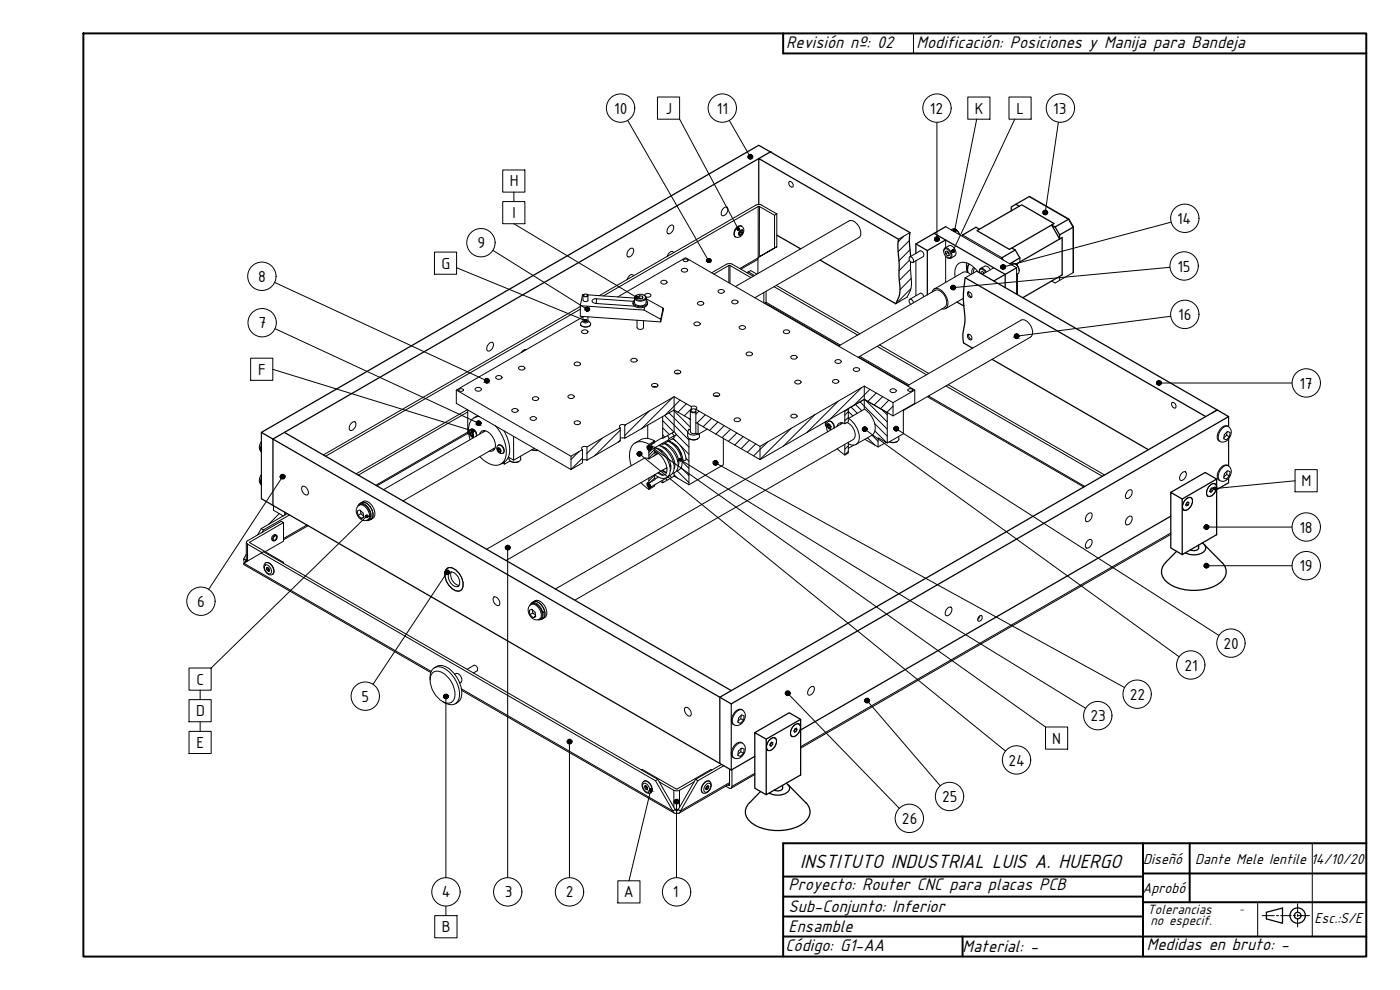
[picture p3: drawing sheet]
<svg xmlns="http://www.w3.org/2000/svg" width="420mm" height="297mm" viewBox="0 0 420 297" stroke-linecap="round" stroke-linejoin="round" font-family="sans-serif">
<defs><g id="words">
<text font-size="6.4" x="240.2" y="260.3">INSTITUTO INDUSTRIAL LUIS A. HUERGO</text>
<g font-size="5.6">
<text x="236" y="14.3">Revisión nº: 02</text>
<text x="275.1" y="14.3">Modificación: Posiciones y Manija para Bandeja</text>
<text x="236.7" y="267">Proyecto: Router CNC para placas PCB</text>
<text x="236.7" y="273.5">Sub-Conjunto: Inferior</text>
<text x="236.7" y="279.6">Ensamble</text>
<text x="235.7" y="285.4">Código: G1-AA</text>
<text x="288.9" y="285.6">Material: -</text>
<text x="344.2" y="285.1">Medidas en bruto: -</text>
</g>
<g font-size="5.2">
<text x="184.4" y="34.1">10</text>
<text x="199.8" y="34.1">J</text>
<text x="215.2" y="34.1">11</text>
<text x="279.1" y="34.1">12</text>
<text x="292.6" y="34.1">K</text>
<text x="305.1" y="34.1">L</text>
<text x="316.1" y="34.1">13</text>
<text x="153" y="56">H</text>
<text x="153.8" y="65.5">I</text>
<text x="353.3" y="67.2">14</text>
<text x="143.3" y="74.5">9</text>
<text x="132.5" y="80.6">G</text>
<text x="353.4" y="81.5">15</text>
<text x="77.5" y="84.6">8</text>
<text x="353.6" y="96">16</text>
<text x="77.6" y="98.5">7</text>
<text x="77.5" y="112.5">F</text>
<text x="390" y="116.6">17</text>
<text x="390.6" y="145.7">M</text>
<text x="390" y="159.8">18</text>
<text x="390" y="171.4">19</text>
<text x="59.2" y="182.1">6</text>
<text x="367.2" y="194.6">20</text>
<text x="355.5" y="201.2">21</text>
<text x="59" y="205.4">C</text>
<text x="339" y="210">22</text>
<text x="58.8" y="214.9">D</text>
<text x="108.5" y="210.6">5</text>
<text x="327.2" y="216.4">23</text>
<text x="59" y="224.4">E</text>
<text x="315.8" y="223.2">N</text>
<text x="302.7" y="229.7">24</text>
<text x="282.7" y="240.7">25</text>
<text x="270.7" y="247.2">26</text>
<text x="132.6" y="269.3">4</text>
<text x="151.5" y="269.3">3</text>
<text x="169.8" y="269.3">2</text>
<text x="187.2" y="269.3">A</text>
<text x="202" y="269.3">1</text>
<text x="132.6" y="279.7">B</text>
</g>
<g font-size="4.8">
<text x="343.1" y="259.3">Diseñó</text>
<text x="358.7" y="259.3">Dante Mele Ientile 14/10/20</text>
<text x="342.9" y="267.9">Aprobó</text>
<text x="394.5" y="277">Esc.:S/E</text>
</g>
<g font-size="4.5">
<text x="344.4" y="274.2">Tolerancias</text>
<text x="345.3" y="277.6">no especif.</text>
</g>
<text font-size="3.2" x="372" y="273.7">-</text>
</g></defs>
<!-- layer: 0 -->
<path d="M25 10h385v277h-385zM235 10v6M343 253v34M357 253v17.7M410 253h-175v34M235 275h108M235 269h108M235 263h108M343 270.7h67M343 262.1h67M235 281h175M288.9 281v6" fill="none" stroke="#000" stroke-width=".59"/>
<g fill="none" stroke="#000" stroke-width=".38">
<path d="M380.1 273.7l4.8-1.3v4.6l-4.8-1.3z"/>
<circle cx="389.4" cy="274.7" r="2.31"/>
<circle cx="389.4" cy="274.7" r=".99"/>
</g>
<g fill="none" stroke="#000" stroke-width=".3">
<path d="M274.2 10v6M188.4 36.1l24.3 42.2M197.3 29.1h6.7v6.7h-6.7zM204 35.8l17.6 32.9M218.9 36.1l6.3 11M281.2 36.7v35M290.4 29.1h6.7v6.7h-6.7zM293.1 35.8l-6.6 33.3M302.8 29.1h6.7v6.7h-6.7zM304.5 35.8l-18.5 39.5M317.6 36.7l-3.9 27.1M150.9 51h6.6v6.6h-6.6z"/>
<path d="M154.2 57.6v2.9M130.4 75.6h6.6v6.7h-6.6zM148 75.1l28.2 17.7M150.9 60.5h6.6v6.6h-6.6zM154.2 67.1l36.9 22.1M351.5 66.7l-50.5 13.4M82.4 84.7l63.7 29.5M82.5 98.6l61.1 28.4M137 80.3l38.7 15.9M351.1 80.2l-65.1 6.1M351.3 94.9l-46.2 6M75.2 107.5h6.7v6.6h-6.7z"/>
<path d="M81.9 110.8l60 18.5M259.6 119.9l6.7 6.7M347.8 114.9h39.9M191.9 136.2l109.9 89.1M195.5 134.1l118.3 84M195.6 134.8l-.9 .9M196.4 132.4l-1.2 1.1M196.5 134.9l-1.8 1.7M196.5 135.7l-1.8 1.7M197.2 135.8l-1 1M198 135.1h.1M198.6 135.2l-.2 .3"/>
<path d="M198.9 130.5l.6 .7M198.9 128.4l2 2M198.9 126.2l3.3 3.4M199.4 124.7l7.4 7.3M200.7 132.3l.3 .3M200.8 123.9l5.6 5.6M202 131.5l.9 .9M202.1 123.1l5.1 5.1M202.8 130.1l4 4M204.2 135.8l.3 .3M204.2 133.7l2.6 2.6M204.2 138l121.6 74.5"/>
<path d="M204.7 138.5l2.1 2M205.9 137.5l.9 .9M206.7 125.5l.5 .5M214.7 138.9l122.8 67.4M253.5 124.6l1.1-1.1 1.3 1.3M254.6 125.3l-1.1 1M254.6 133.8l-1.1 1M254.6 135.5l-1.1 1M255.4 122.1l1.9 1.9M256.8 121.4l1.8 1.8M258.1 120.6l8.2 8.2M259.5 128.8l94.4 68.2"/>
<path d="M260.3 131.3l2.3 2.2M261.7 130.6l1.8 1.8M262.5 127.1l3.8 3.8M262.6 129.3l3.5 3.5M264.6 122.8l1.7 1.7M268.9 128.6l96.9 62.1M84.8 143l-22.2 33.9M110 154.9l-46.6 45.5M195.6 146l-.9 .8M196.5 142.5l-1.8 1.8M196.5 143.4l-1.3 1.3M199.7 143.6l.5 .4"/>
<path d="M201 142.7l.5 .6M202.3 142.5l.9 .9M203.2 141.3l3.6 3.5M204.4 140.3l2.4 2.4M362 158.1h25.7M388.7 140.9h6.6v6.7h-6.6zM388.7 144.3l-24.1 2.3M134.2 171.7l-22.3 33.6M152.4 164.3v99M361.7 169.7h26M56.7 200.4h6.7v6.7h-6.7zM56.7 209.9h6.7v6.7h-6.7z"/>
<path d="M56.7 219.4h6.7v6.7h-6.7zM60.1 207.1v2.8M60.1 216.6v2.8M133.8 209v54.3M236.4 208l33.5 34.5M260.2 210.2l22 25.5M313.8 218.1h6.6v6.7h-6.6zM170.9 222.5v40.8M195.3 237.1l-6.5 27.2M203 240.5v22.8M393.8 253v28M130.5 274.7h6.7v6.7h-6.7z"/>
<path d="M133.8 271.9v2.8M185.4 264.3h6.7v6.6h-6.7zM377.4 270.7v10.3M378.8 274.7h3.6M383.1 274.7h.6M384.3 274.7h3.2M388.2 274.7h.6M389.4 271.2v2.5M389.4 274.3v.7M389.4 275.6v2.5M389.4 274.7h3.6"/>
<circle cx="186.2" cy="32.4" r="4.3"/>
<circle cx="216.8" cy="32.4" r="4.3"/>
<circle cx="281.2" cy="32.4" r="4.3"/>
<circle cx="318.2" cy="32.4" r="4.3"/>
<circle cx="144.3" cy="72.8" r="4.3"/>
<circle cx="355.4" cy="79.8" r="4.3"/>
<circle cx="355.6" cy="65.5" r="4.3"/>
<circle cx="78.6" cy="82.9" r="4.3"/>
<circle cx="78.7" cy="96.8" r="4.3"/>
<circle cx="355.6" cy="94.3" r="4.3"/>
<circle cx="392" cy="114.9" r="4.3"/>
<circle cx="392" cy="158.1" r="4.3"/>
<circle cx="392" cy="169.7" r="4.3"/>
<circle cx="60.3" cy="180.4" r="4.3"/>
<circle cx="357.4" cy="199.5" r="4.3"/>
<circle cx="369.4" cy="193" r="4.3"/>
<circle cx="109.6" cy="208.9" r="4.3"/>
<circle cx="329.5" cy="214.7" r="4.3"/>
<circle cx="341.3" cy="208.3" r="4.3"/>
<circle cx="285" cy="239" r="4.3"/>
<circle cx="305.1" cy="228" r="4.3"/>
<circle cx="272.9" cy="245.5" r="4.3"/>
<circle cx="133.8" cy="267.6" r="4.3"/>
<circle cx="152.4" cy="267.6" r="4.3"/>
<circle cx="170.9" cy="267.6" r="4.3"/>
<circle cx="203.1" cy="267.6" r="4.3"/>
</g>
<!-- layer: DIBUJO -->
<path d="M235 16h175" fill="none" stroke="#000" stroke-width=".59"/>
<!-- layer: Visible (ISO) -->
<g fill="none" stroke="#000" stroke-width=".3">
<path d="M236.9 54.5a1.08 1.08 0 0 1 1 1.6 1.08 1.08 0 0 1-1-1.6zM188.7 75a.81 .81 0 0 1 1.2-.5 .81 .81 0 0 1 .2 1.3l-.5 .8a.81 .81 0 0 1-1.2 .4 .81 .81 0 0 1-.1-1.2zM200.7 68a.81 .81 0 0 1 1.2-.4 .81 .81 0 0 1 .2 1.2l-.5 .8a.81 .81 0 0 1-1.1 .5 .81 .81 0 0 1-.2-1.3zM202.2 75.8a.87 .87 0 0 0-.9-.3 .87 .87 0 0 0-.7 .6l-.4 .8M205.1 78a.77 .77 0 0 1 .8-.3 .77 .77 0 0 1 .5 .6 .77 .77 0 0 1-.7 .3 .77 .77 0 0 1-.6-.6zM217 62.6a.81 .81 0 0 1 1.2-.4 .81 .81 0 0 1 .2 1.2l-.5 .8a.81 .81 0 0 1-1.2 .5 .81 .81 0 0 1-.2-1.3zM218.1 79.3l-4.5 2.6M218.1 79.3l1-.2 .7 .2 6.2 3.6M218.8 79.7h.3M219.1 79.7l6.2 3.6M219.1 79.7v5.3M220.6 71l.1 .1"/>
<path d="M221.9 70.1l.4-.6 .5 .3-.4 .5M222 69.2l.6-.3a.88 .88 0 0 1 .2 1.2 .88 .88 0 0 1-1.1 .4v-.6zM222.3 69.3v.2M222.6 67.9a1.89 1.89 0 0 1 .3 2.3 1.89 1.89 0 0 1-2.2 .9M222.6 67.9a1.9 1.9 0 0 0-2.3 2l.1 .8 .2 .3M222.6 67.9a2.11 2.11 0 0 0-1.8 3.2M222.8 69.8l-.1-.6-.5 .1-.4 .6 .1 .5 .5-.1-.5-.2M227.5 77.8l-5.2 3M227.5 77.4v4.7M227.5 77.4l-5.5 3.2M227.5 77.4v-15.4l-46.4 26.8M227.6 61.9h.3"/>
<path d="M227.9 77l5.2-3zM228.6 61.5l-.7-.2-1 .2-47.1 27.2M228.6 61.6l4.5 2.6M232.5 64.6l-4.6-2.6v15l-.4 .4M233.1 64.2l-.6 .4v9.8M233.1 64.2v9.8M254.8 66.3l-34.1 19.7M254.9 66.3a2.88 2.88 0 0 1 3.1 2.3l.3 1.1a1.58 1.58 0 0 1-.5 1.6M257.7 71.3l-31.2 18.1M271.2 70.9l-1.7 1.6M272.9 72.2l-3.4 3.3M272.9 78.1l-3.1 3.1"/>
<path d="M273 77.1l3.1-1.8a1.08 1.08 0 0 1 1 1.6l-3.2 1.9M273 77.1a1.08 1.08 0 0 1 1 1.6 1.08 1.08 0 0 1-1-1.6zM273.1 69.8l-3.4 2M273.1 74.9l-3.3 3.4M273.3 78.6l.3 6.8-.4 1.9-1 1.8-3.4 2M274.9 78.3v10.4M283.2 75.4l.3-.9a1.51 1.51 0 0 1 1.9 1.2 1.05 1.05 0 0 1 .4 1.1 1.05 1.05 0 0 1-.9 .7l-.4-.1M283.6 74.7a1.77 1.77 0 0 1 1.5 2.7 1.77 1.77 0 0 1-1.5-2.7zM283.8 76.1l.6 .7 .5-.3M283.8 72v2.3M283.8 76.9v7.8M283.8 68l21.3 12.3v8"/>
<path d="M284.3 77.3l.1 .1M284.5 75.6v.2l-.7 .3v-.7l.5-.1 .5 .7 .1 .7-.5 .1M284.5 75.8l.3 .3M284.8 73.7a2.05 2.05 0 0 1 1.8 3.1l-1.3 .7M284.8 73.7l-1.3 .8M285.9 68.7l-.4 .3M285.9 68.7a1.88 1.88 0 0 1 2 1.7M286.8 68.9h.1M286.9 68.9l.6 .5 .5 1M288.9 70.5l11.8 6.8 .4 .7M288.9 70.5l-.2 .3M290.1 78.9l-.1 1.3 .2 1.5"/>
<path d="M290.7 79.1a3.7 3.7 0 0 0-.3 2.7M290.9 79.2l-.5 1.4 .1 1.2M300.7 77.3l-.3 .3M303.7 79.1l-.3 .2M303.8 79a2.05 2.05 0 0 1 1.7 3.1l-.4 .3M304.6 79.1l1.1 1.1 .2 1.1M305.4 79v.7M306.1 77.4v1.2M320.8 65.8l1.4 2.2-.1 13.8M320.8 65.7l-11.9-6.7 11.7 6.8 1.4 2.4v13.6l-5.3 3.1-1.1-.6M320.9 65.8h-.2M322.2 68l-.2 .1"/>
<path d="M174.2 92l-77.2 44.5M174.2 92.8l-76.5 44.1M174.2 91.7l19.1 1.3M174.2 97.5h.1M174.3 97.5a2.09 2.09 0 0 0 2.9 0M174.6 99.3a.97 .97 0 0 1 1-.4 .97 .97 0 0 1 .8 .9 .97 .97 0 0 1-1.1 .3 .97 .97 0 0 1-.7-.8zM175 95.1l-38.1 21.9 34.5 19.9M175 96.3l-.4 .3M175 88.7v1.4M175 94.9v1.6M175.2 88.4h-.4l-.6 3.3v3.2l24.1 1.7 .7-4.2-.7 3.4-5-2.8M175.2 88.4l.5-.2 .6 .2a.53 .53 0 0 1-.6 .5 .53 .53 0 0 1-.5-.5z"/>
<path d="M175.3 88.3l-.1 .1M176.1 88.3l.4 .3a.76 .76 0 0 1-.8 .5 .76 .76 0 0 1-.7-.5l.2-.2M176.4 88.5l14 .9M176.4 88.7l.1 1.4a.88 .88 0 0 1-1.5 0M176.4 96.3a.87 .87 0 0 1 .7 1.3 1.98 1.98 0 0 1-2.9-.3l.5-.7M176.4 95l.1 1.5a.88 .88 0 0 1-1.5 0M177.2 97.5h.1M179 89.6a1.01 1.01 0 0 0-1.3 .9l1 .5 11.7 .8M185.4 89.1l20.3-11.8 68.8 39.7-6.5 3.8M189.9 90.8v.3M190 91.1a2.53 2.53 0 0 0 3.7 .9l.7-.9M190.1 90.4l-11.1-.8v1.4"/>
<path d="M190.1 82.7a.87 .87 0 0 0-.9-.3 .87 .87 0 0 0-.6 .7l-.4 .8M190.4 89.4v1.4a2.05 2.05 0 0 0 3.5 0v-1.4M190.9 88.7a1.86 1.86 0 0 1 2.8 .5 1.77 1.77 0 0 1-3.1 0zM191.1 88.6l-.7 .6a1.51 1.51 0 0 0 2 1.2 1.05 1.05 0 0 0 1.2-.3 1.05 1.05 0 0 0 .1-1.2l-.3-.2M191.2 96.1v2.2M192 88.7l-.7 .4 .2 .5 .8 .1 .7-.3-.2-.5v.6M192 89.5l.5 .1M192 89.5l-.2 .1M192.8 88.9l-.8-.2v.8M193.1 96.2v2.1a1.08 1.08 0 0 1-1.9 0M193.3 88.6l.1 .1M193.5 92.1l-.2 .9"/>
<path d="M193.5 88.6a.96 .96 0 0 1 1-.6 .96 .96 0 0 1 .8 .8l-.5 .3h-.9M193.9 89.7h.1M194 89.7l-.1 .3a1.04 1.04 0 0 1 .3 1.2 1.04 1.04 0 0 1-1 .7 2.4 2.4 0 0 1-3.2-1.2l.4-.7M194 89.7l5 2.7M194.4 90.8v.3M198.3 95.8v.8M198.4 84.5a.97 .97 0 0 1 1-.4 .97 .97 0 0 1 .7 .8 .97 .97 0 0 1-1 .4 .97 .97 0 0 1-.7-.8zM204.5 80.9a.97 .97 0 0 1 1.1-.4 .97 .97 0 0 1 .7 .8 .97 .97 0 0 1-1 .4 .97 .97 0 0 1-.8-.8zM208.3 96.9a.97 .97 0 0 1 1-.3 .97 .97 0 0 1 .8 .8 .97 .97 0 0 1-1.1 .4 .97 .97 0 0 1-.7-.9zM209.4 90.8a.97 .97 0 0 1 1-.4 .97 .97 0 0 1 .7 .8 .97 .97 0 0 1-1 .4 .97 .97 0 0 1-.7-.8zM214.2 82.2l4.5-2.5v5.1M215.6 87.2a.97 .97 0 0 1 1-.4 .97 .97 0 0 1 .7 .8 .97 .97 0 0 1-1 .4 .97 .97 0 0 1-.7-.8z"/>
<path d="M219.7 90.4a.97 .97 0 0 1 1-.4 .97 .97 0 0 1 .7 .8 .97 .97 0 0 1-1 .4 .97 .97 0 0 1-.7-.8zM221.9 98a.97 .97 0 0 1 1-.3 .97 .97 0 0 1 .8 .8 .97 .97 0 0 1-1.1 .4 .97 .97 0 0 1-.7-.9zM224.6 81.6l-.4 .2M224.6 81.6l.7-.4 1.9 1M224.6 81.6l1.8 1.1M229.2 87.8v3.1M229.6 90.9l22.2 12.8M229.9 87.4v3.3l-.5 .3M229.9 90.7l22.3 12.8M232.3 86l25.1 14.5M233 85.6l25.1 14.5M235.2 99.3a.97 .97 0 0 1 1-.4 .97 .97 0 0 1 .7 .9 .97 .97 0 0 1-1 .3 .97 .97 0 0 1-.7-.8z"/>
<path d="M273.3 80.8l-3.4 3.3M273.3 86.6l-4.4 4.4M273.5 83.5l-3.4 3.4M274.2 90.8l-.3-.6a.6 .6 0 0 0-.9-.4 .6 .6 0 0 0-.1 1l.4 .5M277.3 89l-.3-.6-.7-.5-3.3 1.9M279.7 87.6a1.47 1.47 0 0 1 2.6-.6 4.9 4.9 0 0 1 2 5 1.27 1.27 0 0 1-1.6 .7M283.5 92.1a2.88 2.88 0 0 0-.3-3.9l-.9-.8a1.58 1.58 0 0 0-1.7-.3l-28.9 16.7M283.5 92.2l-26 15M289 81.7l-8.6 5M289 81.7a2.01 2.01 0 0 1 2.3 .7M289.1 89.5l-5.3 3.1M290.5 87.6a1.08 1.08 0 0 1 1 1.7 1.08 1.08 0 0 1-1-1.7z"/>
<path d="M290.7 87.6a1.26 1.26 0 0 0 .9 1.5M292.3 80.3l-.6 .9v1M292.5 80.5l-.3 .6-.1 .8M293.1 81.4l-3.4 1.9M293.4 81.5a5.5 5.5 0 0 0-5-2.8 3.4 3.4 0 0 0-1.8 4.4M293.9 81.4v.2M293.9 81.4a.83 .83 0 0 1 .6-.9 .83 .83 0 0 1 1 .5l.5 .6M294.2 80.6l1.3-.7a1.45 1.45 0 0 1 1.7 1M295.1 81.7l.1 .3M295.2 82.1l-.5 .2M295.4 82l-.5-.6-.5 .2 .1 .5M295.8 81.7l-.3-.4a.83 .83 0 0 0-1-.5 .83 .83 0 0 0-.6 1"/>
<path d="M298.2 80.3l-3.4 2M305.4 82.2v6.2M306.4 96.1l-34.1 19.7M306.4 96a2.88 2.88 0 0 1 3.2 2.3l.3 1.2a1.58 1.58 0 0 1-.6 1.6M318 82.9v1.2M136.9 117v4l34.5 19.9M137.7 116.9a.77 .77 0 0 1 .8-.3 .77 .77 0 0 1 .5 .6 .77 .77 0 0 1-.7 .3 .77 .77 0 0 1-.6-.6zM142.7 116.6a.97 .97 0 0 1 1-.4 .97 .97 0 0 1 .7 .8 .97 .97 0 0 1-1 .4 .97 .97 0 0 1-.7-.8zM146.6 103.2a.81 .81 0 0 1 1.2-.4 .81 .81 0 0 1 .2 1.2l-.5 .8a.81 .81 0 0 1-1.1 .5 .81 .81 0 0 1-.2-1.3zM148.8 113a.97 .97 0 0 1 1.1-.4 .97 .97 0 0 1 .7 .9 .97 .97 0 0 1-1 .4 .97 .97 0 0 1-.8-.9zM155.7 110.2a.97 .97 0 0 1 1-.4 .97 .97 0 0 1 .7 .9 .97 .97 0 0 1-1 .4 .97 .97 0 0 1-.7-.9zM158 104.9l-1.2 .7"/>
<path d="M158 104.9h-.6l-1 .9M159.8 119.4a.97 .97 0 0 1 1.1-.4 .97 .97 0 0 1 .7 .8 .97 .97 0 0 1-1 .4 .97 .97 0 0 1-.8-.8zM170.5 118.8a.97 .97 0 0 1 1-.4 .97 .97 0 0 1 .8 .8 .97 .97 0 0 1-1.1 .4 .97 .97 0 0 1-.7-.8zM172.4 109a.97 .97 0 0 1 1-.4 .97 .97 0 0 1 .7 .8 .97 .97 0 0 1-1 .4 .97 .97 0 0 1-.7-.8zM189.4 107.9a.97 .97 0 0 1 1-.4 .97 .97 0 0 1 .7 .8 .97 .97 0 0 1-1 .4 .97 .97 0 0 1-.7-.8zM195.6 115.4a.97 .97 0 0 1 1-.4 .97 .97 0 0 1 .8 .8 .97 .97 0 0 1-1.1 .4 .97 .97 0 0 1-.7-.8zM195.9 116.1h1.2M201.9 119.2l-9.4 9.4M202.3 119l5.2 3 .1 .8M202.3 119l-14.8 8.6v3.9l14.8-8.5 4.9 2.8M202.3 119v10.6l-3.4 1.9v-6.5M202.5 111.4a.97 .97 0 0 1 1-.4 .97 .97 0 0 1 .7 .9 .97 .97 0 0 1-1 .4 .97 .97 0 0 1-.7-.9z"/>
<path d="M202.8 112.1h1.1M214.2 118.2a.97 .97 0 0 1 1-.4 .97 .97 0 0 1 .7 .8 .97 .97 0 0 1-1 .4 .97 .97 0 0 1-.7-.8zM214.5 118.9h1.1M224 106a.97 .97 0 0 1 1-.4 .97 .97 0 0 1 .7 .8 .97 .97 0 0 1-1 .4 .97 .97 0 0 1-.7-.8zM237.4 107a.97 .97 0 0 1 1-.4 .97 .97 0 0 1 .8 .8 .97 .97 0 0 1-1.1 .4 .97 .97 0 0 1-.7-.8zM238.6 114.4a.97 .97 0 0 1 1-.4 .97 .97 0 0 1 .7 .9 .97 .97 0 0 1-1 .4 .97 .97 0 0 1-.7-.9zM249.9 114.2a.97 .97 0 0 1 1.1-.4 .97 .97 0 0 1 .7 .9 .97 .97 0 0 1-1.1 .3 .97 .97 0 0 1-.7-.8zM250.6 108.2a.97 .97 0 0 1 1.1-.3 .97 .97 0 0 1 .7 .8 .97 .97 0 0 1-1 .4 .97 .97 0 0 1-.8-.9zM256.1 110.7a.97 .97 0 0 1 1.1-.4 .97 .97 0 0 1 .7 .8 .97 .97 0 0 1-1 .4 .97 .97 0 0 1-.8-.8zM257.7 107.1l14.8 8.5M258 106.9l14.8 8.6M258.6 116.3l-9.4 9.4"/>
<path d="M259.4 115.9l8.6 4.9v4l-8.6-5M259.4 115.9v6.9l-4.8 2.8M259.4 119.8l6.9 4v9.1l-2.8-1.6v2.8l-4-2.3M259.4 119.8l-4.8 2.8v4l-1.1 .6v-3.8l1.1-.6M259.4 119.8l-31.3 18.1 9.3-9.4M259.4 115.9l-31.3 18M261.1 116.8l-4.8 4.8M263 117.9l-2.5 2.5M263.2 103.9l14.8 8.5M263.9 103.5l14.8 8.5M264.9 119l-2.6 2.5M267.2 117a.97 .97 0 0 1 1-.4 .97 .97 0 0 1 .7 .9 .97 .97 0 0 1-1 .3 .97 .97 0 0 1-.7-.8z"/>
<path d="M272.5 116.9a.77 .77 0 0 1 .8-.3 .77 .77 0 0 1 .5 .6 .77 .77 0 0 1-.7 .3 .77 .77 0 0 1-.6-.6zM274.5 117v4l-6.5 3.8M278.3 119l46.9 27.1M278.6 118.8l47 27.2M283.9 115.8l46.9 27.1M284.6 115.4l46.9 27.1M290.5 100.3a1.08 1.08 0 0 1 1 1.7 1.08 1.08 0 0 1-1-1.7zM290.7 100.3a1.26 1.26 0 0 0 .9 1.5M309.3 101.1l-38.2 22.1M78.4 132.5a2.36 2.36 0 0 0 0 3.1M78.5 133.4l-.2 .5a1.71 1.71 0 0 0 .2 1.7M78.5 134.2v1.1"/>
<path d="M105.4 127.1a.81 .81 0 0 1 1.1-.5 .81 .81 0 0 1 .2 1.2l-.4 .8a.81 .81 0 0 1-1.2 .5 .81 .81 0 0 1-.2-1.2zM140.3 122.9l-33.5 19.3M140.4 123v7.2l.3 .1M140.4 130l-27.3 15.8M140.4 129.7l-27.6 15.9M140.4 123.6l-32.9 19M141.2 129.6a.81 .81 0 0 1 .8 .5 .81 .81 0 0 1-.2 .9l-.7-.8zM141.2 130.4l.4 .4M141.3 128.8a1.7 1.7 0 0 1 1.6 2.1M141.6 129.9l.1 .2M141.7 130.1l-.5 .3v-.5l.3-.1 .4 .4v.5l-.3 .1 .3-.2M141.7 130.1l.2 .2"/>
<path d="M143.1 130.8a1.42 1.42 0 0 0-.4-1.6 1.42 1.42 0 0 0-1.6-.2 1.53 1.53 0 0 0 1 2.3M143.3 124.8l-1.1 .6M143.4 124.7l-.1 .1M143.9 125a3.2 3.2 0 0 0-3.3 3.6l.5 3.3M143.9 130.3a1.47 1.47 0 0 1 2.6-.7 4.9 4.9 0 0 1 2 5 1.27 1.27 0 0 1-1.6 .7M145.2 129.2l-.2 .5M145.7 129.3l-30.6 17.6M147.9 134.7l.5 .1M148.6 134.4l-27.7 15.9M148.6 127.7a11.3 11.3 0 0 1 3.1 9.5 3.2 3.2 0 0 1-5.1 1.8l-2.6-2M149.4 134.3a.81 .81 0 0 1 .8 .5 .81 .81 0 0 1-.2 .9l-.7-.8zM149.5 135.2l.4 .3"/>
<path d="M149.6 133.6a1.6 1.6 0 0 1 1.4 2.3M149.9 134.7l-.4 .5-.1-.6h.3l.4 .3 .1 .5-.3 .1 .3-.1M149.9 134.9l.2 .2M151.1 135.9a1.57 1.57 0 0 0-1.4-2.4 1.39 1.39 0 0 0-.4 1.8 1.39 1.39 0 0 0 1.7 .6M151.2 129.2a9.3 9.3 0 0 1 1.2 8.3 4 4 0 0 1-2.2 1.8M151.4 138.6v.7M153.1 138.3l-1.7 1-.6-.3M153.2 138.5h.2M153.4 138.5a2.37 2.37 0 0 0 2.2 0M153.7 122.9a.97 .97 0 0 1 1-.4 .97 .97 0 0 1 .7 .9 .97 .97 0 0 1-1 .4 .97 .97 0 0 1-.7-.9zM154.1 130.9v7.2M155.7 138.5h-.1"/>
<path d="M156.3 136.9v.8a2.05 2.05 0 0 1-3.5 0l-.1-.4M159.2 125.3a.97 .97 0 0 1 1-.3 .97 .97 0 0 1 .7 .8 .97 .97 0 0 1-1 .4 .97 .97 0 0 1-.7-.9zM159.6 134.9l1.8 .1M159.6 134.9l1.1 .3 .7-.1M160.4 134.5l-6.3 3.6-1.5-1M171.4 136.9l3.4-2v4l-3.4 2zM172.4 126.6a.97 .97 0 0 1 1-.4 .97 .97 0 0 1 .7 .9 .97 .97 0 0 1-1 .3 .97 .97 0 0 1-.7-.8zM173.7 135.5l-2.3 2.4M174.8 137.4l-3.4 3.5M174.8 138.1l.7-.2 .7 .2M176.1 134.1l10-5.8v4l-10 5.8zM176.2 134.1l-.7-.2-.7 .2-.3 .4 .3 .4"/>
<path d="M180.8 131.5l-4.7 4.5M186.1 129.1l-7.7 7.7M186.1 132.1l-.6 .6M186.2 131.5l.6-.2 .7 .2M187.5 127.5l-.7-.1-.6 .1-.3 .4 .3 .4M187.8 127.4l-.3 .3M192.3 131.9l-1.7 1M192.4 131.9l1.5-.4 1.3 .2 1.3 .6M194.4 133.9a.77 .77 0 0 1 .7 .4 .77 .77 0 0 1-.1 .9l-.7-.8zM194.4 127.6v4M194.4 134.4l.2-.3 .4 .5-.1 .3-.3-.1M194.6 133.8l-.2 .1"/>
<path d="M194.7 134.2l-.3 .2 .2 .4 .4-.2M194.7 133.3l1.8-1v.5l-1.8 1zM194.7 133.3a3.4 3.4 0 0 0-5.7 2.1v2.5l.4 1.8M194.7 133.8l-.4-.1-.2 .4 .7 1.1M194.8 137.7l-.8-.3-.7 .1-47.3 27.3M194.8 135.2l-.1 2.5 2.9-1.7M194.9 123.3l-7.4 7.4M196.5 135.4a6.4 6.4 0 0 1 3.5 6.6 1.63 1.63 0 0 1-2.6-.1M196.5 134.4v1.6l.5-.4M196.5 134.3a7.4 7.4 0 0 1 4.5 7.9 2.42 2.42 0 0 1-4.1 .5l-.4-.3v1.6l-1.8 .9v-1.4M196.6 134.4a6.1 6.1 0 0 1 4.5 6.9M198.2 134.9l-.3 .2"/>
<path d="M198.6 133.1l.3 .2M198.8 135.4l-.3 .1M198.9 133v.3M198.9 131.5h-.3l-2.1 1.2M199.3 133.1a8.1 8.1 0 0 1 4.2 6.9 2.17 2.17 0 0 1-1.7 2.1M199.4 133a6.4 6.4 0 0 1 4.2 6.6l-.1 .3M199.4 134.2l-.3 .2M199.9 134.6l-.2 .2M200.2 130.7l.5 .7-.1 .6-5.5 3.2M200.4 133.4l-.2 .1M200.5 132.4a7.4 7.4 0 0 1 4.1 7.5 1.98 1.98 0 0 1-1.6 1.4M200.7 131.6l1.6-.8v.5l-3.4 2"/>
<path d="M201.3 139.6l-.3 .2 .3 .2M201.7 133.1a4.2 4.2 0 0 1 2.7 3.8M201.8 131.6a8 8 0 0 1 4 6.4l-.6 .1-.3-.2a7 7 0 0 0-4.2-5.6M202.3 129.5l.5 .7-.2 .6-.5-.2-.3-.8M202.5 139l-.3 .1M203.7 138.2l-.3 .2M204.1 120l-4.5 4.6M206 121.1l-2.5 2.6M206.4 129.6v1.4M206.4 130.9a2.05 2.05 0 0 0 3.5 0M206.8 128.9v-.1l.4 .2M206.8 131.6v13.8"/>
<path d="M206.9 131.7a2.39 2.39 0 0 0 2.5 0M206.9 128.8l-.5 .6a1.51 1.51 0 0 0 2 1.1l1-.2M207.2 123.3v6.3M207.2 129.5l.6 .6 1-.1M207.5 122.7l-2.1 2.1M207.5 122.9l-.3 .4 .3 .4 .7 .2 .6-.2M207.5 122l.7-.2 .6 .2 .3 .4-.3 .4M208.7 122.8l.1 .1M208.8 126.8l19.3 11.1v-4l-19.3-11.1v7.1l.7 .4v-3.1M208.9 122.9a.84 .84 0 0 0-.9-.2 .84 .84 0 0 0-.6 .7l.8 .2 .7-.2M209.8 123.3l-1 1M209.9 130.1v.9"/>
<path d="M211.7 124.4l-2.5 2.5M212.3 128.8l-2.8 1.5M213.6 125.5l-2.6 2.5M215.5 126.6l-2.6 2.5M217.1 131.5v8l-10.3 5.9M217.3 127.7l-2.5 2.5M219.2 128.8l-2.5 2.5M220.4 125.7a.97 .97 0 0 1 1-.4 .97 .97 0 0 1 .7 .9 .97 .97 0 0 1-1 .4 .97 .97 0 0 1-.7-.9zM221.1 129.9l-2.5 2.5M223 131l-2.5 2.5M224.9 132.1l-2.5 2.5M226.8 133.2l-2.5 2.5"/>
<path d="M230.4 132.6l-4.2 4.2M237.4 124.6a.97 .97 0 0 1 1-.4 .97 .97 0 0 1 .8 .9 .97 .97 0 0 1-1.1 .4 .97 .97 0 0 1-.7-.9zM244.5 124.4l-9.4 9.4M247.7 126.6v1.1l.3 .2M247.9 126.5l.5 3.1M248.5 127.2a.81 .81 0 0 1 .8 .5 .81 .81 0 0 1-.2 .9l-.8-.8zM248.6 127.4l.3 .1-.4 .3zM248.6 126.4a1.7 1.7 0 0 1 1.7 2M248.7 126.4a1.41 1.41 0 0 0-.6 1.5 1.41 1.41 0 0 0 1.3 1M248.8 126.4a1.7 1.7 0 0 1 1.6 2M248.9 127.5l.3 .5-.4 .3-.3-.5M249 127.5l.2 .5-.1 .4-.3-.1"/>
<path d="M249.2 128h.1M251.3 134.6l2.3 1.9M251.5 120.4l-9.4 9.4M252.5 126.8l-.2 .5M253 126.9l-86.3 49.8M253.4 123.3l.2 .1M253.6 127.1a1.41 1.41 0 0 0-2.4 .8M254.2 126.8a3.9 3.9 0 0 1 2.1 4.8l-.2 .2M254.4 122.7l.2 .1M254.6 132.7v3.2l-1.1 .6v-3.2M254.6 125.5a6.6 6.6 0 0 1 3 7.1 1.96 1.96 0 0 1-3 .5M256 131.9l-83.5 48.2"/>
<path d="M256.2 133.5l-1.6 1M259.4 122.8a6.4 6.4 0 0 1 3 7.1l-.7 .7-4.8 2.7M265.9 132.7l-2.4 1.4M266.7 120.1l-2.5 2.5M268 121.9l-1.9 1.8M269.2 132.5a2.32 2.32 0 0 1-2.3 .1M269.7 130.9v.9M269.8 131.7a2.07 2.07 0 0 1-2.9 .8M271.1 123v7.2l-4.8 2.7M351.8 120.8a1.08 1.08 0 0 1 1 1.6 1.08 1.08 0 0 1-1-1.6zM365.3 123l-1.7 1M368.3 129.6l-.2 1"/>
<path d="M368.3 139.6a2.64 2.64 0 0 1 1 3.1 2.64 2.64 0 0 1-2.7 1.7l-.5-.2M368.4 139.6a2.94 2.94 0 0 0-3.1 2.9l.2 1.2 .5 .4M368.5 127.9a2.28 2.28 0 0 0-2.9 1.8l-.3 1.4a1.18 1.18 0 0 0 .7 1.2M368.6 128a2.74 2.74 0 0 1 .7 2.8 2.74 2.74 0 0 1-2.2 1.9l-1-.3M368.7 139.7a2.97 2.97 0 0 0-3.1 3.3l.2 .9 .3 .3M368.7 128a2.97 2.97 0 0 0-3.1 3.2l.2 .9 .3 .3M369 131l.2-1.2-.8-.4-.1 .2a1.8 1.8 0 0 0-.9 2.1l.6 .3 1-1-.9-.4-.8 .7M78.4 158.6l-1.1 1.9M78.4 142.4a2.36 2.36 0 0 0 0 3.1M78.5 143.3l-.2 .5a1.71 1.71 0 0 0 .2 1.7M78.5 144.1v1.1M79.1 159l-.4 .7"/>
<path d="M82.1 151.7v1.4l2.9 1.7M83.8 154.1l-3.2 3.2M85.1 156.8v5.6l-5.5 3.1M85.5 153.7v.8M86.2 154.1h.1M86.2 154.1l-7.8 4.5M86.9 154.5l-7.8 4.5-.7-.4M90.8 145.9a1.7 1.7 0 0 1 1.5 2.6 1.7 1.7 0 0 1-1.5-2.6zM92.1 157.5l-7 4.1M92.5 157.7l-7.4 4.3M107.4 151.9a1.26 1.26 0 0 1 2.2-.5 3.7 3.7 0 0 1 1.4 4.5l-.7 .3-.4-.1M107.4 154.6l-.2-1.2 .8-.4 1 .9 .2 1.2-.8 .5 .8-.5"/>
<path d="M107.8 151.6a2.71 2.71 0 0 0-.7 2.8 2.71 2.71 0 0 0 2.2 1.8l1.1-.2M107.8 151.5a2.97 2.97 0 0 1 3.1 3.3l-.2 .9-.3 .3M108.1 151.4l-.3 .2M108.1 151.4a2.97 2.97 0 0 1 3.1 3.2l-.3 .9-.3 .3M108.2 153.1l.1 1M108.2 151a2.29 2.29 0 0 1 3.2 1.5 2.29 2.29 0 0 1-.3 3.4M108.5 150.8l-.6 .4M108.5 150.8a3.2 3.2 0 0 1 3.4 3 1.81 1.81 0 0 1-1.1 2.3M109 150.5l-.5 .3M109 150.4a2.88 2.88 0 0 1 3.2 2.3l.3 1.2a1.58 1.58 0 0 1-.6 1.6M109.1 154.9l-.8-.8-.9 .5 1 1M110.6 155.8l-.2 .2"/>
<path d="M111.9 155.5l-.6 .3M192.4 144.8l2.4 2M194.4 144.9a.77 .77 0 0 1 .7 .5 .77 .77 0 0 1-.1 .9l-.7-.8zM194.5 145.7l.3 .3 .2-.1M194.6 144.9l-.2 .1M194.7 144.9l-.4-.1-.2 .4 .7 1.1M194.9 145.4l-.4 .3-.1-.4 .6 .3v.4h-.2M196.5 145.5v.3l-1.8 1 .1-.5M196.5 143.5l.3 .1M197.6 143.2l-1.1 .6M197.7 141.7l1.4 .9M198.2 144.5l.7 .4"/>
<path d="M198.6 141.2l1.4 .6M198.8 142.4l-.1 .1M198.9 141l1.2 .8M199.9 140.5l.3 .2M200 141.8h-.1M200.2 140.3l-48.3 27.9M200.8 142.7l-.2 .4-5.5 3.1M201.2 141h.1M202.3 140.6a5.9 5.9 0 0 0-2.3-5.9l-1.2-.8-1-.3a7.4 7.4 0 0 1 4.4 7.7l-.6 1-1 .5M202.3 142.9l-3.4 2v-.8M202.3 141.9v1M202.3 142.9l4.5 2.5"/>
<path d="M202.4 140.4h.1M326.3 154.4a.81 .81 0 0 1 1.2-.5 .81 .81 0 0 1 .2 1.3l-.5 .8a.81 .81 0 0 1-1.2 .5 .81 .81 0 0 1-.2-1.3zM338.3 155.4a.81 .81 0 0 1 1.2-.5 .81 .81 0 0 1 .2 1.3l-.5 .8a.81 .81 0 0 1-1.2 .4 .81 .81 0 0 1-.1-1.2zM338.3 147.5a.81 .81 0 0 1 1.2-.5 .81 .81 0 0 1 .2 1.3l-.5 .7a.81 .81 0 0 1-1.2 .5 .81 .81 0 0 1-.1-1.2zM351.4 159.9l-111.1 64.2M354.6 142a.81 .81 0 0 1 1.2-.4 .81 .81 0 0 1 .1 1.2l-.4 .8a.81 .81 0 0 1-1.2 .5 .81 .81 0 0 1-.2-1.3zM356 149.7a1.08 1.08 0 0 1 1.5-.4 1.08 1.08 0 0 1 .4 1.5 2.44 2.44 0 0 1-2.6 2.3 2.44 2.44 0 0 1 .7-3.4zM356 149.7a1.04 1.04 0 0 1 1.4-.3 1.04 1.04 0 0 1 .4 1.4 2.34 2.34 0 0 1-2.5 2.2 2.34 2.34 0 0 1 .7-3.3zM356.3 150.8l-.1 .4M356.4 150.6l.4 .3-.1 .6M356.8 150.9l-.3-.3-.4 .3-.2 .6 .3 .3 .5-.3-.5-.3-.3 .1M363.1 147.5l.4 .1-.4-.1"/>
<path d="M363.2 147.2l.2-.3 .5 .3-.4 .4M363.2 145.6a1.04 1.04 0 0 1 1.4-.4 1.04 1.04 0 0 1 .4 1.4 2.34 2.34 0 0 1-2.5 2.2 2.34 2.34 0 0 1 .7-3.2zM363.2 145.5a1.08 1.08 0 0 1 1.5-.4 1.08 1.08 0 0 1 .4 1.5 2.44 2.44 0 0 1-2.6 2.3 2.44 2.44 0 0 1 .7-3.4zM363.5 146.6l-.1 .3M363.9 147.2l.2-.6-.4-.2-.5 .4-.1 .7M368.3 141.3l-.2 1.1M369 142.8l.2-1.3-.8-.3-.1 .2a1.8 1.8 0 0 0-.9 2.1l.6 .2 1-.9-.9-.4-.8 .7M73.2 169l5.9-3.4 118.3 68.2 5.2 9.1M73.2 169l.1 .4 56 32.4M73.2 169l56.2 32.5M73.7 168.5l.1 .1M73.7 168.5l.2-.5-.7-.3 .2 1.2"/>
<path d="M73.7 168.5v.1M73.7 168.5l.2 .1M73.9 162.8v5.5M73.9 166.4l-.7 1.3M73.9 168h.1M73.9 168.4l-.2 .1M74 168.3v.2M74.3 162.2l10.1-5.8 .7 .4-10.1 5.9M74.3 163.3v5M74.3 163.3l4.4 2.5M74.3 162.2l-.3 .5 .3 .5M75 162.8l10.1 5.9-.3 .2"/>
<path d="M75 162.6v.2M78.4 165.9l118.3 68.4 5.2 9-63.5-36.6M79.7 169.5a1.74 1.74 0 0 1 1.5 2.6 1.74 1.74 0 0 1-1.5-2.6zM79.7 168.9a2.32 2.32 0 0 1 2.1 3.5M79.8 168.9a2.12 2.12 0 0 0-.3 2.4 2.12 2.12 0 0 0 2.2 1.1M79.8 168.8a2.32 2.32 0 0 1 2 3.5M80.1 170.3l.6 .3v.8l-.6-.4zM80.4 170.3l.4 .8M80.7 171.3a.58 .58 0 0 0 0-.6 .58 .58 0 0 0-.6-.3l.3 .8 .4 .1M81.7 162.1a.95 .95 0 0 1 0-1.4 .95 .95 0 0 1 1.4 0l.1 .5-.3 .7-.6 .4-.6-.2M81.8 172.3l-.1 .1M82.9 160.7a.79 .79 0 0 1 0 1.1 .79 .79 0 0 1-.9 .2l.1-.9 .4-.3h.3"/>
<path d="M83 160.6a1.08 1.08 0 0 0-1 1.6M85.1 168.7v.3M133.9 170.8a2.18 2.18 0 0 1 3.3 .5 4.8 4.8 0 0 1 1.4 5.5 2.18 2.18 0 0 1-3.3-.5 4.8 4.8 0 0 1-1.4-5.5zM134.7 172a1.52 1.52 0 0 1 2.4 .6l.7 1.1a1.39 1.39 0 0 1 .2 1.5 1.39 1.39 0 0 1-1.3 .8 3.3 3.3 0 0 1-2-4zM135.5 171.6a3.2 3.2 0 0 0 2.3 4M148.3 179.1a1.7 1.7 0 0 1 1.4 2.6 1.7 1.7 0 0 1-1.4-2.6zM326.3 162.4a.81 .81 0 0 1 1.2-.5 .81 .81 0 0 1 .2 1.3l-.5 .8a.81 .81 0 0 1-1.2 .4 .81 .81 0 0 1-.2-1.2zM351.4 160.3l-111.1 64.2M159 181.7a1.33 1.33 0 0 1 1.1-.9 1.33 1.33 0 0 1 1.3 .5l1.1 1.3 .4 1.2M159 184.4l-.2-1.3 .8-.3 .2 .2a1.83 1.83 0 0 1 .9 2.1l-.7 .2 .7-.4M159.4 181.3a2.68 2.68 0 0 0-.5 3.2 2.68 2.68 0 0 0 2.8 1.4l.5-.3M159.4 181.3a1.74 1.74 0 0 1 2.5 .8l.6 1.2a2.02 2.02 0 0 1-.2 2.3"/>
<path d="M159.4 181.3a2.97 2.97 0 0 1 3.1 3.3l-.3 .9-.2 .3M159.7 182.9l.2 1M159.8 180.7a2.29 2.29 0 0 1 3.2 1.5 2.29 2.29 0 0 1-.3 3.5M160.1 180.6a3.1 3.1 0 0 1 3.4 2.8M160.6 180.2l-1.1 .7M160.6 180.2a2.88 2.88 0 0 1 3.2 2.3l.3 1.2a1.69 1.69 0 0 1-1.2 1.9M160.7 184.7l-.8-.8-.9 .5 1 .9M162.9 183.8a1.44 1.44 0 0 1-.1 1.5 1.44 1.44 0 0 1-1.3 .6M163.3 183.5l-.6 .3M163.4 183.5l-.8 .3M163.5 183.5l.1 .6a1.66 1.66 0 0 1-1.2 1.8M284.2 182.6a.81 .81 0 0 1 1.2-.4 .81 .81 0 0 1 .2 1.2l-.5 .8a.81 .81 0 0 1-1.2 .5 .81 .81 0 0 1-.1-1.3z"/>
<path d="M293.8 185l.6-.3a.88 .88 0 0 1 .2 1.1 .88 .88 0 0 1-1.1 .4v-.6zM294 184.8l-.6 1M129.1 203.2a2.71 2.71 0 0 1 1.3-2.9 2.71 2.71 0 0 1 3.1 .3 9 9 0 0 1 4.1 9.3 2.59 2.59 0 0 1-4.1 1M129.1 203.2v.8M129.8 202a2.8 2.8 0 0 1 4 .5 7.1 7.1 0 0 1 2.4 7.4 2.33 2.33 0 0 1-3.7 .4 7.4 7.4 0 0 1-3.1-7.9zM130.3 200.4a3.5 3.5 0 0 1 5 .7 8.4 8.4 0 0 1 2.9 8.7l-.9 1M132.8 210.5l.7 .4M136.8 202.1a1.74 1.74 0 0 1 1.5 2.6l-.3 .3M136.8 202.1l-.4 .2M137.3 210.8l-.7 .4M138.5 207.1l63.9 36.9M140.2 200.8l2-1.2a1.08 1.08 0 0 1 1 1.7l-1.1 .6"/>
<path d="M205.7 212.3a1.7 1.7 0 0 1 1.5 2.5 1.7 1.7 0 0 1-1.5-2.5zM222.5 214.6l-.2 1M222.7 213a2.28 2.28 0 0 0-2.9 1.8l-.3 1.4a1.18 1.18 0 0 0 .7 1.2M222.8 213a2.64 2.64 0 0 1 .5 3.3 2.64 2.64 0 0 1-3 1.2M222.8 213a2.97 2.97 0 0 0-3 3.3l.2 .9 .3 .2M223.1 216.1l.3-1.3-.8-.3-.2 .2a1.96 1.96 0 0 0-.9 2l.7 .3 .9-.9-.8-.5-.8 .8M238.4 217.6a1.08 1.08 0 0 1 1.4-.4 1.08 1.08 0 0 1 .4 1.5 2.44 2.44 0 0 1-2.6 2.3 2.44 2.44 0 0 1 .8-3.4zM238.4 217.6a1.04 1.04 0 0 1 1.4-.3 1.04 1.04 0 0 1 .4 1.4 2.34 2.34 0 0 1-2.5 2.2 2.34 2.34 0 0 1 .7-3.3zM238.4 219.2l.3-.6 .5 .3-.3 .6M238.7 218.6h.1M239.2 218.9l-.1-.4-.6 .2-.2 .6 .1 .4 .5-.2-.6-.2M240 217.5h.1"/>
<path d="M242.9 206.5a.81 .81 0 0 1 1.2-.5 .81 .81 0 0 1 .2 1.3l-.5 .8a.81 .81 0 0 1-1.1 .4 .81 .81 0 0 1-.2-1.2zM192.5 231l.2-.1 10.2 5.8M192.9 234.7l.3-.3a2.32 2.32 0 0 1 2.1 3.5 2.21 2.21 0 0 1-2.4-3.2zM193.2 235.1a1.74 1.74 0 0 1 1.5 2.6 1.74 1.74 0 0 1-1.5-2.6zM193.3 234.4a2.32 2.32 0 0 1 2 3.4M193.6 235.8l.6 .4v.7l-.6-.4zM193.7 235.8l-.1 .4 .5 .6a.6 .6 0 0 0 .1-.6 .6 .6 0 0 0-.5-.4M193.9 235.8l.4 .8M195.3 237.9h-.1M197.4 233.8l-.7 .5M197.8 234.6l4.4 2.5v5.1M202.2 237.1l1.1 .2 .6-.2"/>
<path d="M208.3 234.6l-4.4 2.5v5.1M208.7 233.8l-5.2 9.1-.4 .3M209.4 234.3l-5.2 9M211.5 234.7a1.2 1.2 0 0 1 1.6-.1 1.2 1.2 0 0 1 .3 1.6 1.89 1.89 0 0 1-2.5 1.6 2.24 2.24 0 0 1 .6-3.1zM211.8 235.5a.84 .84 0 0 1 1.2-.4 .84 .84 0 0 1 .2 1.3l-.4 .8a.84 .84 0 0 1-1.3 .5 .84 .84 0 0 1-.2-1.3zM212.2 235.9l.2-.1a.57 .57 0 0 1 .2 .7 .57 .57 0 0 1-.8 .3zM212.3 235.8l-.4 .8M212.5 235.8l.1 .4-.5 .6a.54 .54 0 0 1-.2-.6 .54 .54 0 0 1 .6-.4M212.9 234.4a2.32 2.32 0 0 0-2 3.5M213.7 231l-.3-.1-10.2 5.8h-.3M216.6 229.3l-7.9 4.5 .7 .5 7.9-4.6M217.8 235.9l1 .6"/>
<path d="M218.5 235.5l.3 .2M218.9 230.7v4.9l-.1 .1M218.9 234.8l-14.7 8.5M218.9 235.2l-15.1 8.8M219 235.6l-.2 .1M219.7 236l-.3 .5h-.6M219.7 230.9v5.1M221.1 223.4a1.54 1.54 0 0 1 2-.2 1.54 1.54 0 0 1 .5 1.9 2.6 2.6 0 0 1-3.3 2.3 2.88 2.88 0 0 1 .8-4zM222.5 224.6l-.2 .9M222.7 222.9a2.28 2.28 0 0 0-2.9 1.8l-.3 1.4a1.18 1.18 0 0 0 .6 1.2M223.1 226l.3-1.2-.8-.4-.2 .2a1.88 1.88 0 0 0-.9 2.1l.7 .3 .9-1-.8-.5-.8 .8M226.5 232l-6.8 4"/>
<path d="M226.5 232.4l-7.1 4.1M230.8 225.2h.1M231.1 223.4l.3-.3 .5 .3-.5 .5-.3-.3M231.2 221.8a1.08 1.08 0 0 1 1.4-.4 1.08 1.08 0 0 1 .4 1.5 2.44 2.44 0 0 1-2.5 2.3 2.44 2.44 0 0 1 .7-3.4zM231.2 221.8a1.04 1.04 0 0 1 1.4-.3 1.04 1.04 0 0 1 .4 1.4 2.34 2.34 0 0 1-2.5 2.2 2.34 2.34 0 0 1 .7-3.3zM231.4 222.8v.3M231.9 223.4v-.6l-.3-.1-.5 .5v.6l.3 .1M232.8 221.7h.1M202.6 242.8h1M202.6 242.9l.5 .3M202.6 242.9l-.7 .4 .5 .7h.7M203.1 243.2l.4-.3 .7 .4"/>
<path d="M203.1 243.2v.8M204.2 243.3l-.4 .7h-.7"/>
<circle cx="221.6" cy="68.7" r=".28"/>
<circle cx="195.3" cy="237" r=".28"/>
</g>
<g fill="none" stroke="#000" stroke-width=".38">
<path d="M231.2 45.6l41.9 24.2-.2 2.7 .4 4.4M308.9 59l-5.4 3.1v1.2M227.7 61.4v-13.8l42 24.2-.2 1.8 .4 5.8-.1 3.9a10.4 10.4 0 0 1-1 7.8l-22.7-13.1M233.1 70.6l7.2 4.1M274.9 73.2v2.8M280.3 70l21.4 12.3v4M283.8 68l-8.9 5.2 3.4 2v13.3M283.8 72l-5.5 3.2M293.2 69.2l13.4-7.7 9.8 5.6-13.5 7.7zM293.9 68.8l-1-.6-4 2.3M303.7 74.4l1 .6M304.7 75l-4 2.3"/>
<path d="M304.7 75l1.4 2.4-3 1.7M304.8 61.3l1.1 .6M305.4 79l13.4-7.7v11.2l-11.8 6.8M316.7 68.1l-1.1-.6 2.4 4.2v-1.2M316.7 68.1l1.3 2.4M320.6 65.8l-3.9 2.3M322 68.2l-4 2.3M287.2 90.6l2.1 1.2M293.1 81.4l72.2 41.6M305.1 80.3l-6.9 4M291.9 104.5l-2.7-1.6a16.2 16.2 0 0 1 .4-6.5l-.2-3.4a28.8 28.8 0 0 1 .3-9.7l72.2 41.7M297.7 107.8l47 27.1"/>
<path d="M85.3 129.7l134.2 77.5M78.4 149.6l141.1 81.4 7-4.1M81.9 151.6v-19.9l149.3-86.1-3.5-2-149.3 86.1 141.1 81.5 149.2-86.2-3.4-2-149.3 86.2v19.9M351.4 154.9l-111.1 64.1M354.8 149.7l10.3-6v16.7l-10.3 6zM354.8 149.7l-3.4-2v16.7l3.4 2M365.1 143.7l-3.4-1.9-10.3 5.9M368.7 144.9l-3.6 2M349.8 168.8a3.9 3.9 0 0 0 1.3 6.5 14.6 14.6 0 0 0 15.3-.6 3.7 3.7 0 0 0 .3-5.9M353.1 165.4l-3.3 3.4M359.7 163.6v.8M359.7 164.4a1.76 1.76 0 0 1-2.4 .6"/>
<path d="M360.8 162.9a1.66 1.66 0 0 1 1 1.8 1.66 1.66 0 0 1-1.5 1.4 5.6 5.6 0 0 1-4.5-.2M361.4 163.4l5.3 5.4M240.3 215.8l-3.4-1.9-10.4 5.9M230 221.8l10.3-6v16.7l-10.3 5.9zM230 221.8l-3.5-2v16.7l3.5 1.9M234.9 235.7a1.51 1.51 0 0 1-.8 1.6 1.51 1.51 0 0 1-1.7-.2M235.9 235a1.66 1.66 0 0 1 1.1 1.8 1.66 1.66 0 0 1-1.5 1.4 5.6 5.6 0 0 1-4.6-.2M236.5 235.4l5.3 5.4a3.9 3.9 0 0 1-1.2 6.5 14.6 14.6 0 0 1-15.3-.6 3.7 3.7 0 0 1-.3-5.9l3.3-3.3"/>
</g>
<path d="M78.4 129.7v19.9M368.7 131.7v8.1M368.7 125v2.9M368.7 143.5v1.4M219.5 211.2v19.8" fill="none" stroke="#000" stroke-width=".34"/>
<circle cx="231.2" cy="45.6" r=".19" fill="#000"/>
<!-- layer: Symbol (ISO) -->
<g fill="none" stroke="#000" stroke-width=".59">
<circle cx="225.2" cy="47" r=".57"/>
<circle cx="281.2" cy="71.7" r=".57"/>
<circle cx="286" cy="75.3" r=".28"/>
<circle cx="286.5" cy="69.1" r=".28"/>
<circle cx="313.7" cy="63.8" r=".57"/>
<circle cx="175.7" cy="96.2" r=".19"/>
<circle cx="191.1" cy="89.2" r=".23"/>
<circle cx="286.1" cy="86.3" r=".57"/>
<circle cx="301.1" cy="80.1" r=".57"/>
<circle cx="146.1" cy="114.2" r=".57"/>
<circle cx="305.1" cy="100.8" r=".57"/>
<circle cx="347.8" cy="114.9" r=".57"/>
<circle cx="141.9" cy="129.3" r=".28"/>
<circle cx="143.7" cy="127" r=".57"/>
<circle cx="191.9" cy="136.2" r=".57"/>
<circle cx="195.6" cy="134.1" r=".19"/>
<circle cx="204.2" cy="137.9" r=".28"/>
<circle cx="214.7" cy="138.9" r=".57"/>
<circle cx="259.5" cy="128.7" r=".57"/>
<circle cx="269" cy="128.6" r=".57"/>
<circle cx="84.8" cy="143" r=".57"/>
<circle cx="110" cy="154.9" r=".28"/>
<circle cx="362.1" cy="158.1" r=".57"/>
<circle cx="364.6" cy="146.6" r=".28"/>
<circle cx="134.2" cy="171.7" r=".57"/>
<circle cx="152.4" cy="164.3" r=".57"/>
<circle cx="362.1" cy="169.7" r=".57"/>
<circle cx="133.8" cy="209" r=".57"/>
<circle cx="236.4" cy="208" r=".57"/>
<circle cx="260.2" cy="210.2" r=".57"/>
<circle cx="170.9" cy="222.5" r=".57"/>
<circle cx="203.1" cy="240.5" r=".57"/>
</g>
<g fill="#000" stroke="#000" stroke-width=".3">
<path d="M225 47.6h.3zM225.1 46.5h.2zM212.6 78.7h.3zM212.6 77.6h.2zM281.1 72.3h.2zM281.1 71.2h.2zM285.9 75h.2zM285.9 75.6h.2zM286.3 69.2h.5zM286.4 68.9h.2zM286.4 68.8h.2zM300.7 79.7h.7z"/>
<path d="M313.6 64.3h.2zM313.6 63.2h.2zM175.6 96.1h.3zM176.1 93.3h.2zM176.1 93.3h.3zM285.9 86.9h.2zM285.9 86.9h.3zM300.7 80.5h.7zM300.9 80.7h.2zM300.9 80.7h.3zM145.6 114.6h.9zM146 114.8h.1z"/>
<path d="M146 114.8h.2zM305 101.4l.1 .1zM305 101.4h.2zM347.7 115.5h.2zM347.7 114.3h.2zM141.6 129.2h.5zM141.7 129.1h.4zM141.7 129.6h.3zM141.8 129.1h.1zM143.5 127.5l.2 .1zM143.5 127.5h.3zM191.8 136.7h.1z"/>
<path d="M191.8 136.7h.2zM195.3 134.2h.4zM195.5 134.3h.1zM214.6 139.4h.2zM214.6 138.3h.2zM259.4 129.3h.2zM259.4 129.3h.3zM268.8 129.2h.3zM268.9 128.1h.1zM84.7 143.6h.1zM84.7 143.6h.2zM109.8 155.1h.4z"/>
<path d="M109.9 154.8h.3zM109.9 154.7h.2zM361.9 158.7h.3zM361.9 157.6h.2zM364.3 146.6h.5zM364.3 146.5h.5zM364.3 146.7h.5zM364.4 146.4h.4zM364.4 146.8h.3zM364.4 146.4h.3zM364.5 146.8h.2zM134.1 172.3h.2z"/>
<path d="M134.1 171.2h.2zM152.2 164.9h.3zM152.3 163.8h.1zM361.9 170.3h.3zM361.9 169.2h.2zM133.7 209.5h.2zM236.3 208.6h.1zM236.3 208.6h.2zM260.1 210.8h.2zM260.1 209.7h.2zM170.8 223.1h.3zM170.8 221.9h.2z"/>
<path d="M202.9 241.1h.2zM202.9 241.1h.3z"/>
<path d="M225 47.6h.3zM225.1 47.6h.2z"/>
<path d="M225.1 46.5h.2zM225.1 46.5h.2z"/>
<path d="M225 46.5h.3zM225 46.5h.3z"/>
<path d="M225 46.5l.4 .1zM225 46.5l.4 .1z"/>
<path d="M225 47.6h.3zM225 47.6h.3z"/>
<path d="M225 46.6h.5zM224.9 46.6h.6z"/>
<path d="M225 47.6h.4zM225 47.6h.3z"/>
<path d="M224.9 46.6h.6zM224.9 46.6h.6z"/>
<path d="M224.9 47.5h.6zM224.9 47.5l.5 .1z"/>
<path d="M224.8 46.6h.8zM224.8 46.6h.8z"/>
<path d="M224.8 47.5h.7zM224.8 47.5h.7z"/>
<path d="M224.8 46.6h.8zM224.7 46.6h.9z"/>
<path d="M224.8 47.5h.8zM224.8 47.5h.7z"/>
<path d="M224.7 46.6l.9 .1zM224.7 46.6l.9 .1z"/>
<path d="M224.7 47.4h.9zM224.7 47.4l.9 .1z"/>
<path d="M224.7 46.7h.9zM224.7 46.7h.9z"/>
<path d="M224.7 46.7l1 .1zM224.7 46.7l1 .1z"/>
<path d="M224.7 47.4h.9zM224.7 47.4h.9z"/>
<path d="M224.7 47.4h.9zM224.7 47.4h.9z"/>
<path d="M224.7 46.8h1zM224.7 46.8h1z"/>
<path d="M224.7 47.3h1zM224.7 47.3l.9 .1z"/>
<path d="M224.7 46.8l1 .1zM224.7 46.8l1 .1z"/>
<path d="M224.6 46.9h1.1zM224.6 46.9h1.1z"/>
<path d="M224.6 46.9l1.1 .1zM224.6 46.9l1.1 .1z"/>
<path d="M224.6 47l1.2 .1zM224.6 47l1.2 .1z"/>
<path d="M224.6 47.1h1.1zM224.6 47.1h1.1z"/>
<path d="M224.6 47.1l1.1 .1zM224.6 47.1l1.1 .1z"/>
<path d="M224.6 47.2l1.1 .1zM224.6 47.2l1.1 .1z"/>
<path d="M224.7 47.3h1zM224.7 47.3h1z"/>
<path d="M224.6 47.1h1.2zM224.6 47.1h1.1z"/>
<path d="M212.6 78.7h.2zM212.6 78.7h.2z"/>
<path d="M212.6 77.6h.3zM212.6 77.6h.3z"/>
<path d="M212.6 77.6h.3zM212.6 77.6h.3z"/>
<path d="M212.6 77.6l.4 .1zM212.6 77.6l.4 .1z"/>
<path d="M212.6 78.7h.3zM212.6 78.7h.3z"/>
<path d="M212.5 77.7h.5zM212.5 77.7h.5z"/>
<path d="M212.5 78.7h.5zM212.5 78.7h.4z"/>
<path d="M212.5 77.7h.6zM212.5 77.7h.6z"/>
<path d="M212.5 78.7h.5zM212.5 78.7h.5z"/>
<path d="M212.4 77.7l.7 .1zM212.3 77.8h.8z"/>
<path d="M212.4 78.6h.7zM212.4 78.6l.6 .1z"/>
<path d="M212.3 77.8h.8zM212.3 77.8h.8z"/>
<path d="M212.3 78.6h.8zM212.3 78.6h.8z"/>
<path d="M212.3 77.8h.9zM212.3 77.8h.9z"/>
<path d="M212.3 78.6h.8zM212.3 78.6h.8z"/>
<path d="M212.3 77.8l.9 .1zM212.3 77.8l.9 .1z"/>
<path d="M212.3 78.5h.9zM212.3 78.5l.8 .1z"/>
<path d="M212.3 77.9h.9zM212.3 77.9h.9z"/>
<path d="M212.2 77.9l1.1 .1zM212.2 77.9l1.1 .1z"/>
<path d="M212.2 78.4l1 .1zM212.2 78.4l1 .1z"/>
<path d="M212.3 78.5h.9zM212.3 78.5h.9z"/>
<path d="M212.2 78h1.1zM212.2 78h1.1z"/>
<path d="M212.2 78h1.1zM212.2 78h1.1z"/>
<path d="M212.2 78.3l1.1 .1zM212.2 78.3l1.1 .1z"/>
<path d="M212.2 78.4h1.1zM212.2 78.4h1z"/>
<path d="M212.2 78l1.1 .1zM212.2 78l1.1 .1z"/>
<path d="M212.2 78.1l1.1 .1zM212.2 78.1l1.1 .1z"/>
<path d="M212.2 78.2h1.1zM212.2 78.2h1.1z"/>
<path d="M212.2 78.2l1.1 .1zM212.2 78.2l1.1 .1z"/>
<path d="M212.2 78.3h1.1zM212.2 78.3h1.1z"/>
<path d="M281.1 72.3h.2zM281.1 72.3h.2z"/>
<path d="M281.1 71.2h.2zM281.1 71.2h.2z"/>
<path d="M281.1 71.2h.2zM281.1 71.2h.2z"/>
<path d="M281 71.2h.4zM281 71.2h.4z"/>
<path d="M281 72.3h.3zM281 72.3h.3z"/>
<path d="M281 71.2l.5 .1zM280.9 71.3h.6z"/>
<path d="M281 72.3h.4zM281 72.3h.3z"/>
<path d="M280.9 71.3h.6zM280.9 71.3h.6z"/>
<path d="M280.9 72.2h.6zM280.9 72.2l.5 .1z"/>
<path d="M280.8 71.3h.8zM280.8 71.3h.8z"/>
<path d="M280.8 72.2h.7zM280.8 72.2h.7z"/>
<path d="M280.8 71.3l.8 .1zM280.8 71.3l.8 .1z"/>
<path d="M280.8 72.2h.8zM280.8 72.2h.7z"/>
<path d="M280.8 71.4h.8zM280.8 71.4h.8z"/>
<path d="M280.8 72.2h.8zM280.8 72.2h.8z"/>
<path d="M280.8 71.4h.9zM280.8 71.4h.9z"/>
<path d="M280.8 72.1h.8zM280.8 72.1l.8 .1z"/>
<path d="M280.7 71.4l1 .1zM280.7 71.5h1z"/>
<path d="M280.7 71.5h1zM280.7 71.5h1z"/>
<path d="M280.7 72l1 .1zM280.7 72l1 .1z"/>
<path d="M280.7 72.1h1zM280.7 72.1h.9z"/>
<path d="M280.7 71.5l1 .1zM280.7 71.5l1 .1z"/>
<path d="M280.6 71.6l1.1 .1zM280.6 71.6l1.1 .1z"/>
<path d="M280.6 71.7h1.2zM280.6 71.7h1.2z"/>
<path d="M280.6 71.9h1.1zM280.6 71.9h1.1z"/>
<path d="M280.6 71.9l1.1 .1zM280.6 71.9l1.1 .1z"/>
<path d="M280.7 72h1zM280.7 72h1z"/>
<path d="M280.6 71.7h1.2zM280.6 71.7h1.2z"/>
<path d="M280.6 71.7l1.2 .1zM280.6 71.7l1.2 .1z"/>
<path d="M280.6 71.8h1.2zM280.6 71.8l1.1 .1z"/>
<path d="M285.9 75l.2 .1zM285.9 75l.2 .1zM285.9 75.1h.2zM285.9 75.1h.2z"/>
<path d="M285.9 75.1h.3zM285.8 75.1h.4z"/>
<path d="M285.9 75.6h.2zM285.9 75.6h.2z"/>
<path d="M285.8 75.1h.4zM285.8 75.1h.4z"/>
<path d="M285.8 75.1h.4zM285.8 75.1h.4zM285.8 75.1h.4zM285.8 75.1h.4z"/>
<path d="M285.8 75.5l.4 .1zM285.8 75.5l.4 .1z"/>
<path d="M285.8 75.6h.4zM285.8 75.6h.3zM285.9 75.6h.2zM285.9 75.6h.2z"/>
<path d="M285.8 75.1l.4 .1zM285.8 75.1l.4 .1z"/>
<path d="M285.8 75.2h.5zM285.7 75.2h.6z"/>
<path d="M285.8 75.5h.4zM285.8 75.5h.4z"/>
<path d="M285.8 75.5h.4zM285.8 75.5h.4z"/>
<path d="M285.7 75.2h.6zM285.7 75.2h.6z"/>
<path d="M285.7 75.2l.6 .1zM285.7 75.2l.6 .1zM285.7 75.3h.6zM285.7 75.3h.6z"/>
<path d="M285.7 75.3h.6zM285.7 75.3h.6zM285.7 75.3h.6zM285.7 75.3h.6z"/>
<path d="M285.7 75.3h.6zM285.7 75.3h.6z"/>
<path d="M285.7 75.3l.6 .1zM285.7 75.3l.6 .1zM285.7 75.4h.6zM285.7 75.4h.6z"/>
<path d="M285.7 75.4h.6zM285.7 75.4h.6zM285.7 75.4h.6zM285.7 75.4h.6z"/>
<path d="M285.7 75.4h.6zM285.7 75.4l.5 .1zM285.8 75.5h.4zM285.8 75.5h.4z"/>
<path d="M286.4 68.8l.2 .1zM286.4 68.8l.2 .1zM286.4 68.9h.2z"/>
<path d="M286.4 69.3h.2zM286.4 69.3h.2z"/>
<path d="M286.4 69.3l.2 .1zM286.4 69.3l.2 .1z"/>
<path d="M286.4 69.3h.2zM286.4 69.3h.3z"/>
<path d="M286.4 69.3h.2zM286.4 69.3h.2z"/>
<path d="M286.4 68.9h.3zM286.4 68.9h.3z"/>
<path d="M286.4 68.9h.3zM286.4 68.9h.3z"/>
<path d="M286.3 69.3h.4zM286.3 69.3h.4z"/>
<path d="M286.3 69.3h.4zM286.3 69.3h.4z"/>
<path d="M286.3 68.9h.4zM286.3 68.9h.4z"/>
<path d="M286.3 68.9h.4zM286.3 68.9h.4z"/>
<path d="M286.3 68.9h.5zM286.3 68.9h.5zM286.3 68.9h.5zM286.3 68.9h.5z"/>
<path d="M286.3 69.2h.4zM286.3 69.2h.5z"/>
<path d="M286.3 69.2l.4 .1zM286.3 69.2l.4 .1z"/>
<path d="M286.3 68.9l.5 .1zM286.3 68.9l.5 .1z"/>
<path d="M286.3 69h.5zM286.3 69h.5z"/>
<path d="M286.3 69.2h.5zM286.3 69.2h.5z"/>
<path d="M286.3 69.2h.5zM286.3 69.2h.5zM286.3 69.2h.5z"/>
<path d="M286.3 69.2h.5zM286.3 69.2h.5z"/>
<path d="M286.3 69h.5zM286.3 69h.5z"/>
<path d="M286.3 69l.5 .1zM286.3 69l.5 .1zM286.3 69.1h.5zM286.3 69.1h.5z"/>
<path d="M286.3 69.1h.5zM286.3 69.1h.5z"/>
<path d="M286.3 69.1l.5 .1zM286.3 69.1l.5 .1z"/>
<path d="M300.9 79.5h.3zM300.9 79.5h.3z"/>
<path d="M300.9 79.5l.3 .1zM300.8 79.6h.4z"/>
<path d="M300.8 79.6h.4zM300.8 79.6h.4z"/>
<path d="M300.8 79.6h.5zM300.8 79.6h.5z"/>
<path d="M300.7 79.6l.7 .1zM300.7 79.6l.7 .1zM300.7 79.7h.7z"/>
<path d="M300.7 79.7h.7zM300.7 79.7h.7z"/>
<path d="M300.6 79.7h.9zM300.6 79.7h.9z"/>
<path d="M300.6 79.7l.9 .1zM300.6 79.7l.9 .1z"/>
<path d="M300.5 79.8h1zM300.5 79.8h1z"/>
<path d="M300.5 79.8l1 .1zM300.5 79.8l1 .1z"/>
<path d="M300.5 79.9l1.1 .1zM300.5 79.9l1.1 .1z"/>
<path d="M300.5 80h1.1zM300.5 80h1.1z"/>
<path d="M300.5 80h1.1zM300.5 80h1.1z"/>
<path d="M313.6 64.3h.2zM313.6 64.3h.2z"/>
<path d="M313.6 63.2h.2zM313.6 63.2h.2z"/>
<path d="M313.6 63.2h.3zM313.5 63.2h.4z"/>
<path d="M313.5 63.2h.4zM313.5 63.2h.4z"/>
<path d="M313.5 64.3h.4zM313.5 64.3h.3z"/>
<path d="M313.5 63.2l.5 .1zM313.4 63.3h.6z"/>
<path d="M313.5 64.3h.4zM313.5 64.3h.4z"/>
<path d="M313.4 63.3h.6zM313.4 63.3h.6z"/>
<path d="M313.4 64.2h.6zM313.4 64.2l.5 .1z"/>
<path d="M313.4 63.3h.7zM313.3 63.3h.8z"/>
<path d="M313.4 64.2h.6zM313.4 64.2h.6z"/>
<path d="M313.3 63.3l.8 .1zM313.3 63.3l.8 .1z"/>
<path d="M313.3 64.2h.8zM313.3 64.2h.7z"/>
<path d="M313.3 63.4h.9zM313.3 63.4h.9z"/>
<path d="M313.3 64.2h.8zM313.3 64.2h.8z"/>
<path d="M313.2 63.4h1zM313.2 63.4h1z"/>
<path d="M313.2 63.4l1 .1zM313.2 63.4l1 .1z"/>
<path d="M313.2 64.1h1zM313.2 64.1h1z"/>
<path d="M313.2 64.1h1zM313.2 64.1l.9 .1z"/>
<path d="M313.2 63.5l1 .1zM313.2 63.5l1 .1z"/>
<path d="M313.2 64h1zM313.2 64l1 .1z"/>
<path d="M313.2 63.6h1zM313.2 63.6h1z"/>
<path d="M313.1 63.6l1.1 .1zM313.1 63.6l1.1 .1z"/>
<path d="M313.1 63.7h1.1zM313.1 63.7h1.1z"/>
<path d="M313.1 63.7l1.1 .1zM313.1 63.7l1.1 .1z"/>
<path d="M313.1 63.8h1.1zM313.1 63.8h1.1z"/>
<path d="M313.1 63.8l1.1 .1zM313.1 63.8l1.1 .1z"/>
<path d="M313.1 63.9h1.1zM313.1 63.9h1.1z"/>
<path d="M313.1 63.9l1.1 .1zM313.1 63.9l1.1 .1z"/>
<path d="M313.2 64h1zM313.2 64h1z"/>
<path d="M175.6 96h.2zM175.6 96h.2zM175.6 96h.2zM175.6 96h.2z"/>
<path d="M175.6 96h.3zM175.6 96h.3zM175.6 96h.3zM175.6 96h.3z"/>
<path d="M175.6 96.4h.2zM175.6 96.4h.2z"/>
<path d="M175.6 96l.3 .1zM175.6 96l.3 .1zM175.5 96.1h.4z"/>
<path d="M175.5 96.1h.4zM175.5 96.1h.4zM175.5 96.1h.4zM175.5 96.1h.4zM175.5 96.1h.4zM175.5 96.1h.4z"/>
<path d="M175.5 96.3h.4zM175.5 96.3h.4z"/>
<path d="M175.5 96.3h.4zM175.5 96.3h.4zM175.6 96.3h.3zM175.6 96.3h.3zM175.6 96.3h.3zM175.6 96.3h.3z"/>
<path d="M175.6 96.3h.3zM175.6 96.3l.2 .1zM175.6 96.4h.2zM175.6 96.4h.2z"/>
<path d="M175.5 96.1l.4 .1zM175.5 96.1l.4 .1zM175.5 96.2h.4zM175.5 96.2h.4z"/>
<path d="M175.5 96.2h.4zM175.5 96.2h.4zM175.5 96.2h.4zM175.5 96.2h.4z"/>
<path d="M175.5 96.2l.4 .1zM175.5 96.2l.4 .1zM175.5 96.3h.4zM175.5 96.3h.4z"/>
<path d="M175.5 96.3h.4zM175.5 96.3h.4zM175.5 96.3h.4zM175.5 96.3h.4z"/>
<path d="M176.2 92.2h.2zM176.1 92.2h.3z"/>
<path d="M176.1 92.2h.3zM176.1 92.2h.3z"/>
<path d="M176.1 92.2h.4zM176 92.2h.5z"/>
<path d="M176.1 93.3h.3zM176.1 93.3h.3z"/>
<path d="M176 92.2l.5 .1zM176 92.2l.5 .1z"/>
<path d="M176 93.3h.5zM176 93.3h.4z"/>
<path d="M176 92.3h.6zM176 92.3h.6z"/>
<path d="M176 93.2h.5zM176 93.2l.5 .1z"/>
<path d="M175.9 92.3h.7zM175.9 92.3h.7z"/>
<path d="M175.9 93.2h.7zM175.9 93.2h.6z"/>
<path d="M175.9 92.3l.8 .1zM175.9 92.3l.8 .1z"/>
<path d="M175.9 93.2h.7zM175.9 93.2h.7z"/>
<path d="M175.9 92.4h.8zM175.9 92.4h.8z"/>
<path d="M175.9 93.2h.8zM175.9 93.2h.7z"/>
<path d="M175.8 92.4h.9zM175.8 92.4h.9z"/>
<path d="M175.8 93.1h.9zM175.8 93.1l.9 .1z"/>
<path d="M175.8 92.4l.9 .1zM175.8 92.4l.9 .1z"/>
<path d="M175.7 92.5l1.1 .1zM175.7 92.5l1.1 .1z"/>
<path d="M175.7 93l1 .1zM175.7 93l1 .1z"/>
<path d="M175.8 93.1h.9zM175.8 93.1h.9z"/>
<path d="M175.7 92.6h1.1zM175.7 92.6h1.1z"/>
<path d="M175.7 92.6l1.1 .1zM175.7 92.6l1.1 .1z"/>
<path d="M175.7 92.9l1.1 .1zM175.7 92.9l1.1 .1z"/>
<path d="M175.7 93h1.1zM175.7 93h1z"/>
<path d="M175.7 92.7h1.1zM175.7 92.7h1.1z"/>
<path d="M175.7 92.7l1.1 .1zM175.7 92.7l1.1 .1z"/>
<path d="M175.7 92.8h1.1zM175.7 92.8h1.1z"/>
<path d="M175.7 92.8l1.1 .1zM175.7 92.8l1.1 .1z"/>
<path d="M175.7 92.9h1.1zM175.7 92.9h1.1z"/>
<path d="M191 89h.1zM190.9 89h.2z"/>
<path d="M190.9 89h.2zM190.9 89h.2z"/>
<path d="M190.9 89h.3zM190.9 89h.3zM190.9 89h.3zM190.9 89h.3z"/>
<path d="M190.9 89.4h.2zM190.9 89.4h.2z"/>
<path d="M190.9 89l.3 .1zM190.9 89l.3 .1zM190.8 89.1h.4zM190.8 89.1h.4z"/>
<path d="M190.9 89.4h.3zM190.9 89.4h.2zM190.9 89.4h.2zM190.9 89.4h.2z"/>
<path d="M190.8 89.1h.4zM190.8 89.1h.4z"/>
<path d="M190.8 89.1h.5zM190.8 89.1h.5z"/>
<path d="M190.8 89.4h.4zM190.8 89.4h.4z"/>
<path d="M190.8 89.4h.4zM190.8 89.4h.4zM190.9 89.4h.3zM190.9 89.4h.3z"/>
<path d="M190.8 89.1h.5zM190.8 89.1h.5zM190.8 89.1h.5zM190.8 89.1h.5z"/>
<path d="M190.8 89.1l.5 .1zM190.8 89.1l.5 .1zM190.8 89.2h.5zM190.8 89.2h.5z"/>
<path d="M190.8 89.2h.5zM190.8 89.2h.5zM190.8 89.2h.5zM190.8 89.2h.5z"/>
<path d="M190.8 89.2l.5 .1zM190.8 89.2l.5 .1zM190.8 89.3h.5zM190.8 89.3h.5z"/>
<path d="M190.8 89.3h.5zM190.8 89.3h.5zM190.8 89.3h.5zM190.8 89.3h.5z"/>
<path d="M190.8 89.3h.5zM190.8 89.3l.4 .1zM190.8 89.4h.4zM190.8 89.4h.4z"/>
<path d="M286 85.8h.2zM285.9 85.8h.3z"/>
<path d="M285.9 85.8h.3zM285.8 85.8h.4z"/>
<path d="M285.8 85.8h.5zM285.8 85.8h.5z"/>
<path d="M285.8 86.9h.4zM285.8 86.9h.4z"/>
<path d="M285.8 85.8h.5zM285.7 85.8h.6z"/>
<path d="M285.8 86.8h.5zM285.8 86.8l.4 .1z"/>
<path d="M285.7 85.8h.6zM285.7 85.8h.6z"/>
<path d="M285.7 86.8h.6zM285.7 86.8h.6z"/>
<path d="M285.7 85.8l.7 .1zM285.7 85.8l.7 .1z"/>
<path d="M285.7 86.8h.6zM285.7 86.8h.6z"/>
<path d="M285.7 85.9h.7zM285.7 85.9h.7z"/>
<path d="M285.7 86.7h.7zM285.7 86.7l.6 .1z"/>
<path d="M285.6 85.9l.9 .1zM285.6 85.9l.9 .1z"/>
<path d="M285.6 86.7h.8zM285.6 86.7h.8z"/>
<path d="M285.6 86h.9zM285.6 86h.9z"/>
<path d="M285.6 86.6h.9zM285.6 86.6l.8 .1z"/>
<path d="M285.5 86h1.1zM285.5 86h1.1z"/>
<path d="M285.5 86.6h1zM285.5 86.6h1z"/>
<path d="M285.5 86l1.1 .1zM285.5 86l1.1 .1z"/>
<path d="M285.5 86.1h1.1zM285.5 86.1h1.1z"/>
<path d="M285.5 86.1l1.1 .1zM285.5 86.1l1.1 .1z"/>
<path d="M285.5 86.5h1.1zM285.5 86.5h1.1z"/>
<path d="M285.5 86.5l1.1 .1zM285.5 86.5l1.1 .1z"/>
<path d="M285.5 86.6h1.1zM285.5 86.6h1z"/>
<path d="M285.5 86.2l1.1 .1zM285.5 86.2l1.1 .1z"/>
<path d="M285.5 86.3h1.1zM285.5 86.3h1.1z"/>
<path d="M285.5 86.3h1.1zM285.5 86.3h1.1z"/>
<path d="M285.5 86.3l1.1 .1zM285.5 86.3l1.1 .1z"/>
<path d="M285.5 86.4h1.1zM285.5 86.4l1.1 .1z"/>
<path d="M300.8 80.6h.4zM300.8 80.6l.4 .1z"/>
<path d="M300.8 80.6h.4zM300.8 80.6h.4z"/>
<path d="M300.7 80.6h.6zM300.7 80.6h.5z"/>
<path d="M300.7 80.5h.7zM300.7 80.5l.6 .1z"/>
<path d="M300.6 80.5h.8zM300.6 80.5h.8zM300.7 80.5h.7z"/>
<path d="M300.6 80.5h.9zM300.6 80.5h.8z"/>
<path d="M300.5 80.4h1zM300.5 80.4l1 .1z"/>
<path d="M300.5 80.3l1 .1zM300.5 80.3l1 .1z"/>
<path d="M300.5 80.4h1zM300.5 80.4h1z"/>
<path d="M300.4 80l1.2 .1zM300.4 80l1.2 .1z"/>
<path d="M300.4 80.1l1.2 .1zM300.4 80.1l1.2 .1z"/>
<path d="M300.4 80.2h1.2zM300.4 80.2h1.2z"/>
<path d="M300.5 80.2h1.1zM300.5 80.2h1.1z"/>
<path d="M300.5 80.2h1.1zM300.5 80.2l1 .1z"/>
<path d="M146 113.7h.2zM146 113.7h.2z"/>
<path d="M146 113.7h.3zM145.9 113.7h.4z"/>
<path d="M145.9 113.7h.4zM145.9 113.7h.4z"/>
<path d="M145.9 114.8h.4zM145.9 114.8h.3z"/>
<path d="M145.8 113.7l.5 .1zM145.8 113.7l.5 .1z"/>
<path d="M145.8 114.8h.5zM145.8 114.8h.5z"/>
<path d="M145.8 113.8h.6zM145.8 113.8h.6z"/>
<path d="M145.8 114.8h.5zM145.8 114.8h.5z"/>
<path d="M145.8 113.8h.7zM145.8 113.8h.7z"/>
<path d="M145.8 114.7h.6zM145.8 114.7l.5 .1z"/>
<path d="M145.7 113.8l.8 .1zM145.7 113.8l.8 .1z"/>
<path d="M145.7 114.7h.8zM145.7 114.7h.7z"/>
<path d="M145.7 113.9h.8zM145.6 113.9h.9z"/>
<path d="M145.6 113.9h1zM145.6 113.9h1z"/>
<path d="M145.7 114.6h.8zM145.7 114.6l.8 .1z"/>
<path d="M145.6 113.9l1 .1zM145.6 113.9l1 .1z"/>
<path d="M145.6 114.5h1zM145.6 114.5l.9 .1zM145.6 114.6h.9z"/>
<path d="M145.6 114h1zM145.6 114h1z"/>
<path d="M145.5 114l1.1 .1zM145.5 114l1.1 .1z"/>
<path d="M145.5 114.5h1.1zM145.5 114.5h1.1z"/>
<path d="M145.6 114.5h1zM145.6 114.5h1z"/>
<path d="M145.5 114.1l1.1 .1zM145.5 114.1l1.1 .1z"/>
<path d="M145.5 114.2h1.1zM145.5 114.2h1.1z"/>
<path d="M145.5 114.2h1.1zM145.5 114.2h1.1z"/>
<path d="M145.5 114.2l1.1 .1zM145.5 114.2l1.1 .1z"/>
<path d="M145.5 114.3l1.1 .1zM145.5 114.3l1.1 .1z"/>
<path d="M145.5 114.4h1.1zM145.5 114.4h1.1z"/>
<path d="M145.5 114.4h1.1zM145.5 114.4l1.1 .1z"/>
<path d="M305 100.3h.2zM305 100.3h.2z"/>
<path d="M305 100.3l.3 .1zM304.9 100.4h.4z"/>
<path d="M304.9 100.4h.4zM304.8 100.4h.5z"/>
<path d="M304.9 101.4h.4zM304.9 101.4h.3z"/>
<path d="M304.8 100.4h.6zM304.8 100.4h.6z"/>
<path d="M304.8 101.4h.5zM304.8 101.4h.5z"/>
<path d="M304.8 100.4h.6zM304.8 100.4h.6z"/>
<path d="M304.8 101.4h.6zM304.8 101.4h.5z"/>
<path d="M304.8 100.4h.6zM304.8 100.4h.6z"/>
<path d="M304.8 101.3h.6zM304.8 101.3l.6 .1z"/>
<path d="M304.7 100.4l.8 .1zM304.7 100.4l.8 .1z"/>
<path d="M304.7 101.3h.7zM304.7 101.3h.7z"/>
<path d="M304.7 100.5h.8zM304.7 100.5h.8z"/>
<path d="M304.7 101.3h.8zM304.7 101.3h.7z"/>
<path d="M304.6 100.5l1 .1zM304.6 100.5l1 .1z"/>
<path d="M304.6 101.2h.9zM304.6 101.2l.9 .1z"/>
<path d="M304.6 100.6h1zM304.6 100.6h1z"/>
<path d="M304.6 100.6l1 .1zM304.6 100.6l1 .1z"/>
<path d="M304.6 101.2h1zM304.6 101.2h1z"/>
<path d="M304.6 101.2h1zM304.6 101.2h.9z"/>
<path d="M304.5 100.7h1.1zM304.5 100.7h1.1z"/>
<path d="M304.5 100.7l1.1 .1zM304.5 100.7l1.1 .1z"/>
<path d="M304.5 101l1.1 .1zM304.5 101l1.1 .1z"/>
<path d="M304.5 101.1h1.1zM304.5 101.1l1.1 .1z"/>
<path d="M304.5 100.8h1.1zM304.5 100.8h1.1z"/>
<path d="M304.5 100.8l1.1 .1zM304.5 100.8l1.1 .1z"/>
<path d="M304.5 100.9l1.1 .1zM304.5 100.9l1.1 .1z"/>
<path d="M304.5 101h1.1zM304.5 101h1.1z"/>
<path d="M304.5 101h1.1zM304.5 101h1.1z"/>
<path d="M347.7 115.5h.2zM347.7 115.5h.2z"/>
<path d="M347.7 114.3h.2zM347.7 114.3h.2z"/>
<path d="M347.7 114.3l.3 .1zM347.7 114.3l.3 .1z"/>
<path d="M347.6 114.4h.5zM347.6 114.4h.5z"/>
<path d="M347.6 115.4h.4zM347.6 115.4l.3 .1z"/>
<path d="M347.6 114.4h.5zM347.5 114.4h.6z"/>
<path d="M347.6 115.4h.5zM347.6 115.4h.4z"/>
<path d="M347.5 114.4l.6 .1zM347.5 114.4l.6 .1z"/>
<path d="M347.5 115.4h.6zM347.5 115.4h.6z"/>
<path d="M347.5 114.5h.7zM347.4 114.5h.8z"/>
<path d="M347.5 115.4h.6zM347.5 115.4h.6z"/>
<path d="M347.4 114.5h.8zM347.4 114.5h.8z"/>
<path d="M347.4 115.3h.8zM347.4 115.3l.7 .1z"/>
<path d="M347.4 114.5h.9zM347.4 114.5h.9z"/>
<path d="M347.4 115.3h.8zM347.4 115.3h.8z"/>
<path d="M347.4 114.5l.9 .1zM347.4 114.5l.9 .1z"/>
<path d="M347.3 114.6h1zM347.3 114.6h1z"/>
<path d="M347.3 115.2l1 .1zM347.3 115.2l1 .1z"/>
<path d="M347.4 115.3h.9zM347.4 115.3h.8z"/>
<path d="M347.3 114.6l1.1 .1zM347.3 114.6l1.1 .1z"/>
<path d="M347.3 115.2h1zM347.3 115.2h1z"/>
<path d="M347.3 114.7l1.1 .1zM347.3 114.7l1.1 .1z"/>
<path d="M347.3 114.8h1.1zM347.3 114.8h1.1z"/>
<path d="M347.3 114.8h1.1zM347.3 114.8h1.1z"/>
<path d="M347.3 114.8l1.1 .1zM347.3 114.8l1.1 .1z"/>
<path d="M347.3 115h1.1zM347.3 115h1.1z"/>
<path d="M347.3 115h1.1zM347.3 115h1.1z"/>
<path d="M347.3 115l1.1 .1zM347.3 115l1.1 .1z"/>
<path d="M347.3 115.1h1.1zM347.3 115.1l1 .1z"/>
<path d="M347.3 114.9h1.1zM347.3 114.9l1.1 .1z"/>
<path d="M141.8 129.6h.1zM141.8 129.6h.2z"/>
<path d="M141.8 129.6h.1zM141.8 129.6h.1z"/>
<path d="M141.8 129.1h.2zM141.8 129.1h.2z"/>
<path d="M141.8 129.1h.2zM141.8 129.1h.2z"/>
<path d="M141.7 129.1h.3zM141.7 129.1h.3z"/>
<path d="M141.7 129.1h.3zM141.7 129.1h.3z"/>
<path d="M141.7 129.1h.4zM141.7 129.1h.4zM141.6 129.1h.5z"/>
<path d="M141.7 129.5h.3zM141.7 129.5h.4z"/>
<path d="M141.7 129.5h.3zM141.7 129.5h.3z"/>
<path d="M141.7 129.5h.3zM141.7 129.5l.3 .1zM141.7 129.6h.3z"/>
<path d="M141.6 129.1l.5 .1zM141.6 129.1l.5 .1zM141.6 129.2h.5z"/>
<path d="M141.6 129.5h.5zM141.6 129.5h.5z"/>
<path d="M141.6 129.5h.5zM141.6 129.5h.5z"/>
<path d="M141.6 129.2h.5zM141.6 129.2h.5zM141.6 129.2h.5zM141.6 129.2h.5z"/>
<path d="M141.6 129.2l.5 .1zM141.6 129.2l.5 .1z"/>
<path d="M141.6 129.4h.5zM141.6 129.4h.6z"/>
<path d="M141.6 129.4h.5zM141.6 129.4h.5zM141.6 129.4h.5zM141.6 129.4h.5z"/>
<path d="M141.6 129.4h.5zM141.6 129.4h.5z"/>
<path d="M141.6 129.4l.5 .1zM141.6 129.4l.5 .1z"/>
<path d="M141.6 129.3h.6zM141.6 129.3h.6z"/>
<path d="M141.6 129.3h.6zM141.6 129.3h.6z"/>
<path d="M141.6 129.3l.6 .1zM141.6 129.3l.6 .1z"/>
<path d="M143.6 126.4h.2zM143.5 126.4h.3z"/>
<path d="M143.5 126.4h.3zM143.4 126.4h.4z"/>
<path d="M143.4 126.4l.4 .1zM143.4 126.4l.4 .1z"/>
<path d="M143.4 127.5h.4zM143.4 127.5h.4z"/>
<path d="M143.4 126.5h.5zM143.4 126.5h.5z"/>
<path d="M143.4 127.5h.4zM143.4 127.5h.4z"/>
<path d="M143.3 126.5h.7zM143.3 126.5h.7z"/>
<path d="M143.3 127.5h.6zM143.3 127.5h.5z"/>
<path d="M143.3 126.5l.7 .1zM143.3 126.5l.7 .1z"/>
<path d="M143.3 127.5h.7zM143.3 127.5h.6z"/>
<path d="M143.3 126.6h.8zM143.2 126.6h.9z"/>
<path d="M143.3 127.4h.7zM143.3 127.4l.7 .1z"/>
<path d="M143.2 126.6h.9zM143.2 126.6h.9z"/>
<path d="M143.2 126.6l.9 .1zM143.2 126.6l.9 .1z"/>
<path d="M143.2 127.4h.9zM143.2 127.4h.9z"/>
<path d="M143.2 127.4h.9zM143.2 127.4h.8z"/>
<path d="M143.2 126.7h.9zM143.2 126.7h.9z"/>
<path d="M143.2 127.3h.9zM143.2 127.3l.9 .1z"/>
<path d="M143.1 126.7l1 .1zM143.1 126.8h1z"/>
<path d="M143.1 126.8h1.1zM143.1 126.8h1.1z"/>
<path d="M143.1 127.2h1zM143.1 127.2h1z"/>
<path d="M143.1 127.2h1zM143.1 127.2l1 .1z"/>
<path d="M143.1 126.8l1.1 .1zM143.1 126.8l1.1 .1z"/>
<path d="M143.1 126.9h1.1zM143.1 126.9h1.1z"/>
<path d="M143 126.9l1.2 .1zM143 126.9l1.2 .1z"/>
<path d="M143 127h1.2zM143 127h1.2z"/>
<path d="M143 127l1.2 .1zM143 127l1.2 .1z"/>
<path d="M143.1 127.1l1.1 .1zM143.1 127.1l1.1 .1z"/>
<path d="M143.1 127.2h1.1zM143.1 127.2h1z"/>
<path d="M191.8 135.6h.2zM191.8 135.6h.2z"/>
<path d="M191.8 135.6h.3zM191.7 135.6h.4z"/>
<path d="M191.7 135.6l.4 .1zM191.7 135.6l.4 .1z"/>
<path d="M191.7 136.7h.4zM191.7 136.7h.3z"/>
<path d="M191.6 135.7h.6zM191.6 135.7h.6z"/>
<path d="M191.6 136.7h.5zM191.6 136.7h.5z"/>
<path d="M191.6 135.7h.6zM191.6 135.7h.6z"/>
<path d="M191.6 136.7h.6zM191.6 136.7h.5z"/>
<path d="M191.6 135.7h.7zM191.6 135.7h.7z"/>
<path d="M191.6 136.6h.6zM191.6 136.6l.6 .1z"/>
<path d="M191.5 135.7l.8 .1zM191.5 135.7l.8 .1z"/>
<path d="M191.5 136.6h.8zM191.5 136.6h.7z"/>
<path d="M191.5 135.8h.8zM191.5 135.8h.8z"/>
<path d="M191.4 135.8l1 .1zM191.4 135.8l1 .1z"/>
<path d="M191.4 136.5l.9 .1zM191.4 136.5l.9 .1z"/>
<path d="M191.5 136.6h.8zM191.5 136.6h.8z"/>
<path d="M191.4 135.9h1zM191.4 135.9h1z"/>
<path d="M191.4 136.5h1zM191.4 136.5h.9z"/>
<path d="M191.4 135.9l1 .1zM191.4 135.9l1 .1z"/>
<path d="M191.3 136h1.1zM191.3 136h1.1z"/>
<path d="M191.3 136.4h1.1zM191.3 136.4h1.1z"/>
<path d="M191.4 136.4h1zM191.4 136.4l1 .1z"/>
<path d="M191.3 136h1.1zM191.3 136h1.1z"/>
<path d="M191.3 136l1.1 .1zM191.3 136l1.1 .1z"/>
<path d="M191.3 136.1l1.1 .1zM191.3 136.1l1.1 .1z"/>
<path d="M191.3 136.2h1.1zM191.3 136.2h1.1z"/>
<path d="M191.3 136.2l1.1 .1zM191.3 136.2l1.1 .1z"/>
<path d="M191.3 136.3h1.1zM191.3 136.3h1.1z"/>
<path d="M191.3 136.3h1.1zM191.3 136.3l1.1 .1z"/>
<path d="M195.5 133.9h.1zM195.5 133.9h.1z"/>
<path d="M195.5 133.9l.1 .1zM195.5 133.9l.1 .1zM195.4 134h.2zM195.4 134h.2z"/>
<path d="M195.4 134.3h.2zM195.4 134.3h.2z"/>
<path d="M195.4 134h.3zM195.4 134h.3z"/>
<path d="M195.4 134h.3zM195.4 134h.3z"/>
<path d="M195.4 134h.3zM195.4 134h.3z"/>
<path d="M195.4 134.3h.3zM195.4 134.3h.3z"/>
<path d="M195.4 134.3h.3zM195.4 134.3h.2zM195.4 134.3h.2zM195.4 134.3h.2z"/>
<path d="M195.4 134h.3zM195.4 134h.3z"/>
<path d="M195.4 134h.3zM195.3 134h.4z"/>
<path d="M195.3 134l.4 .1zM195.3 134l.4 .1zM195.3 134.1h.4zM195.3 134.1h.4z"/>
<path d="M195.3 134.1h.4zM195.3 134.1h.4zM195.3 134.1h.4zM195.3 134.1h.4z"/>
<path d="M195.3 134.1h.4zM195.3 134.1h.4zM195.3 134.1h.4zM195.3 134.1h.4z"/>
<path d="M195.3 134.1l.4 .1zM195.3 134.1l.4 .1zM195.3 134.2h.4zM195.3 134.2h.4zM195.3 134.2h.4zM195.3 134.2h.4z"/>
<path d="M195.3 134.2h.4zM195.3 134.2h.4zM195.3 134.2h.4z"/>
<path d="M195.4 134.2h.3zM195.4 134.2l.3 .1zM195.4 134.3h.3zM195.4 134.3h.3z"/>
<path d="M204.1 137.7h.2zM204 137.7h.3z"/>
<path d="M204 137.7h.3zM204 137.7h.3zM204 137.7h.3zM204 137.7h.3z"/>
<path d="M204 138.2h.3zM204 138.2h.2z"/>
<path d="M204 137.7h.3zM204 137.7h.3zM204 137.7h.3zM204 137.7h.3z"/>
<path d="M204 138.2h.3zM204 138.2h.3z"/>
<path d="M204 137.7l.3 .1zM204 137.7l.3 .1z"/>
<path d="M204 137.8h.4zM203.9 137.8h.5z"/>
<path d="M204 138.1h.3zM204 138.1h.3zM204 138.1h.3zM204 138.1h.3z"/>
<path d="M204 138.1h.3zM204 138.1l.3 .1zM204 138.2h.3zM204 138.2h.3z"/>
<path d="M203.9 137.8h.5zM203.9 137.8h.5zM203.9 137.8h.5zM203.9 137.8h.5z"/>
<path d="M203.9 137.8l.5 .1zM203.9 137.8l.5 .1z"/>
<path d="M203.9 137.9h.5zM203.9 137.9h.5z"/>
<path d="M203.9 138h.5zM203.9 138h.5zM203.9 138h.5zM203.9 138h.5z"/>
<path d="M203.9 138l.5 .1zM203.9 138l.5 .1z"/>
<path d="M203.9 138.1h.5zM203.9 138.1h.4z"/>
<path d="M203.9 137.9h.5zM203.9 137.9h.5z"/>
<path d="M203.9 137.9l.5 .1zM203.9 137.9l.5 .1zM203.9 138h.5zM203.9 138h.5z"/>
<path d="M203.9 138h.5zM203.9 138h.5z"/>
<path d="M203.9 138h.5zM203.9 138h.5z"/>
<path d="M214.6 139.4l.2 .1zM214.6 139.5h.2z"/>
<path d="M214.6 138.3h.2zM214.6 138.3h.2z"/>
<path d="M214.6 138.3l.3 .1zM214.5 138.4h.4z"/>
<path d="M214.5 138.4h.5zM214.5 138.4h.5z"/>
<path d="M214.5 139.4h.4zM214.5 139.4h.3z"/>
<path d="M214.5 138.4h.5zM214.5 138.4h.5z"/>
<path d="M214.5 139.4h.5zM214.5 139.4h.4z"/>
<path d="M214.5 138.4h.6zM214.4 138.4h.7z"/>
<path d="M214.5 139.4h.5zM214.5 139.4h.5z"/>
<path d="M214.4 138.4l.7 .1zM214.3 138.5h.8z"/>
<path d="M214.4 139.3h.7zM214.4 139.3l.6 .1z"/>
<path d="M214.3 138.5h.8zM214.3 138.5h.8z"/>
<path d="M214.3 139.3h.8zM214.3 139.3h.8z"/>
<path d="M214.3 138.5h.9zM214.3 138.5h.9z"/>
<path d="M214.3 139.3h.8zM214.3 139.3h.8z"/>
<path d="M214.3 138.5l.9 .1zM214.3 138.5l.9 .1z"/>
<path d="M214.3 139.3h.9zM214.3 139.3h.8z"/>
<path d="M214.2 138.6h1zM214.2 138.6h1z"/>
<path d="M214.2 138.6l1.1 .1zM214.2 138.6l1.1 .1z"/>
<path d="M214.2 139.2h1zM214.2 139.2h1z"/>
<path d="M214.2 139.2h1zM214.2 139.2l1 .1z"/>
<path d="M214.2 138.7l1.1 .1zM214.2 138.7l1.1 .1z"/>
<path d="M214.2 138.8h1.1zM214.2 138.8h1.1z"/>
<path d="M214.2 138.8h1.1zM214.2 138.8h1.1z"/>
<path d="M214.2 139l1.1 .1zM214.2 139l1.1 .1z"/>
<path d="M214.2 139.1h1.1zM214.2 139.1h1.1z"/>
<path d="M214.2 139.1h1.1zM214.2 139.1l1 .1z"/>
<path d="M214.2 138.8l1.1 .1zM214.2 138.8l1.1 .1z"/>
<path d="M214.2 138.9l1.1 .1zM214.2 138.9l1.1 .1z"/>
<path d="M214.2 139h1.1zM214.2 139h1.1z"/>
<path d="M259.5 128.2h.2zM259.4 128.2h.3z"/>
<path d="M259.4 128.2h.3zM259.3 128.2h.4z"/>
<path d="M259.3 128.2l.5 .1zM259.3 128.2l.5 .1z"/>
<path d="M259.3 129.3h.4zM259.3 129.3h.4z"/>
<path d="M259.3 128.3h.5zM259.2 128.3h.6z"/>
<path d="M259.3 129.3h.5zM259.3 129.3h.4z"/>
<path d="M259.2 128.3h.6zM259.2 128.3h.6z"/>
<path d="M259.2 129.3h.6zM259.2 129.3h.6z"/>
<path d="M259.2 128.3h.7zM259.2 128.3h.7z"/>
<path d="M259.2 129.2h.6zM259.2 129.2l.6 .1z"/>
<path d="M259.2 128.3l.7 .1zM259.2 128.3l.7 .1z"/>
<path d="M259.2 129.2h.7zM259.2 129.2h.6z"/>
<path d="M259.1 128.4h.9zM259.1 128.4h.9z"/>
<path d="M259.1 129.1h.8zM259.1 129.1l.8 .1z"/>
<path d="M259.1 128.4l.9 .1zM259.1 128.4l.9 .1z"/>
<path d="M259.1 129.1h.9zM259.1 129.1h.8z"/>
<path d="M259 128.5h1zM259 128.5h1z"/>
<path d="M259 128.5l1.1 .1zM259 128.5l1.1 .1z"/>
<path d="M259 129l1 .1zM259 129l1 .1z"/>
<path d="M259 129.1h1zM259 129.1h1z"/>
<path d="M259 128.6h1.1zM259 128.6h1.1z"/>
<path d="M259 128.6h1.1zM259 128.6h1.1z"/>
<path d="M259 128.9l1.1 .1zM259 128.9l1.1 .1z"/>
<path d="M259 129h1.1zM259 129h1z"/>
<path d="M259 128.6l1.1 .1zM259 128.6l1.1 .1z"/>
<path d="M259 128.7l1.1 .1zM259 128.7l1.1 .1z"/>
<path d="M259 128.8h1.1zM259 128.8h1.1z"/>
<path d="M259 128.8l1.1 .1zM259 128.8l1.1 .1z"/>
<path d="M259 128.9h1.1zM259 128.9h1.1z"/>
<path d="M268.8 129.2h.2zM268.9 129.2h.1z"/>
<path d="M268.9 128.1h.2zM268.8 128.1h.3z"/>
<path d="M268.8 128.1h.3zM268.8 128.1h.3z"/>
<path d="M268.8 128.1h.4zM268.7 128.1h.5z"/>
<path d="M268.8 129.2h.3zM268.8 129.2h.3z"/>
<path d="M268.7 128.1l.5 .1zM268.6 128.2h.6z"/>
<path d="M268.7 129.1h.5zM268.7 129.1l.4 .1z"/>
<path d="M268.6 128.2h.7zM268.6 128.2h.7z"/>
<path d="M268.6 129.1h.6zM268.6 129.1h.6z"/>
<path d="M268.6 128.2h.7zM268.6 128.2h.7z"/>
<path d="M268.6 129.1h.7zM268.6 129.1h.6z"/>
<path d="M268.6 128.2l.8 .1zM268.6 128.2l.8 .1z"/>
<path d="M268.6 129.1h.7zM268.6 129.1h.7z"/>
<path d="M268.5 128.3h.9zM268.5 128.3h.9z"/>
<path d="M268.5 129.1h.9zM268.5 129.1h.8z"/>
<path d="M268.5 128.3h.9zM268.5 128.3h.9z"/>
<path d="M268.5 128.3l1 .1zM268.5 128.3l1 .1z"/>
<path d="M268.5 129h.9zM268.5 129h.9z"/>
<path d="M268.5 129h.9zM268.5 129l.9 .1z"/>
<path d="M268.4 128.4h1.1zM268.4 128.4h1.1z"/>
<path d="M268.4 128.9h1.1zM268.4 128.9l1 .1z"/>
<path d="M268.4 128.4l1.1 .1zM268.4 128.4l1.1 .1z"/>
<path d="M268.4 128.5l1.1 .1zM268.4 128.5l1.1 .1z"/>
<path d="M268.4 128.6h1.1zM268.4 128.6h1.1z"/>
<path d="M268.4 128.6h1.1zM268.4 128.6h1.1z"/>
<path d="M268.4 128.7l1.1 .1zM268.4 128.7l1.1 .1z"/>
<path d="M268.4 128.8h1.1zM268.4 128.8h1.1z"/>
<path d="M268.4 128.8h1.1zM268.4 128.8h1.1z"/>
<path d="M268.4 128.8h1.1zM268.4 128.8l1.1 .1z"/>
<path d="M268.4 128.6h1.1zM268.4 128.6l1.1 .1z"/>
<path d="M84.7 142.4l.2 .1zM84.7 142.4l.2 .1z"/>
<path d="M84.7 142.5h.3zM84.6 142.5h.4z"/>
<path d="M84.6 142.5h.4zM84.6 142.5h.4z"/>
<path d="M84.6 143.5h.4zM84.6 143.5l.3 .1z"/>
<path d="M84.5 142.5h.5zM84.5 142.5h.5z"/>
<path d="M84.5 143.5h.5zM84.5 143.5h.5z"/>
<path d="M84.5 142.5l.6 .1zM84.5 142.6h.6z"/>
<path d="M84.5 143.5h.5zM84.5 143.5h.5z"/>
<path d="M84.5 142.6h.7zM84.5 142.6h.7z"/>
<path d="M84.5 143.5h.6zM84.5 143.5h.5z"/>
<path d="M84.4 142.6h.8zM84.4 142.6h.8z"/>
<path d="M84.4 143.5h.8zM84.4 143.5h.7z"/>
<path d="M84.4 142.6h.8zM84.4 142.6h.8z"/>
<path d="M84.3 142.6l1 .1zM84.3 142.6l1 .1z"/>
<path d="M84.3 143.4h.9zM84.3 143.4h.9z"/>
<path d="M84.4 143.4h.8zM84.4 143.4l.8 .1z"/>
<path d="M84.3 142.7l1 .1zM84.3 142.7l1 .1z"/>
<path d="M84.3 143.3h1zM84.3 143.3l.9 .1z"/>
<path d="M84.3 142.8h1zM84.3 142.8h1z"/>
<path d="M84.2 142.8l1.1 .1zM84.2 142.8l1.1 .1z"/>
<path d="M84.2 143.2l1.1 .1zM84.2 143.2l1.1 .1z"/>
<path d="M84.3 143.3h1zM84.3 143.3h1z"/>
<path d="M84.2 142.9h1.1zM84.2 142.9h1.1z"/>
<path d="M84.2 142.9h1.1zM84.2 142.9h1.1z"/>
<path d="M84.2 142.9l1.1 .1zM84.2 142.9l1.1 .1z"/>
<path d="M84.2 143l1.1 .1zM84.2 143l1.1 .1z"/>
<path d="M84.2 143.1h1.1zM84.2 143.1h1.1z"/>
<path d="M84.2 143.1l1.1 .1zM84.2 143.1l1.1 .1z"/>
<path d="M84.2 143.2h1.1zM84.2 143.2h1.1z"/>
<path d="M109.9 155.2h.2zM109.9 155.2h.3z"/>
<path d="M109.9 155.2h.2zM109.9 155.2h.2z"/>
<path d="M109.9 154.7h.3zM109.9 154.7h.3z"/>
<path d="M109.9 154.7h.3zM109.9 154.7h.3z"/>
<path d="M109.9 154.7h.3zM109.9 154.7h.3z"/>
<path d="M109.9 154.7h.3zM109.9 154.7h.3z"/>
<path d="M109.9 155.1l.3 .1zM109.9 155.1l.3 .1z"/>
<path d="M109.9 155.2h.3zM109.9 155.2h.3z"/>
<path d="M109.9 154.7l.3 .1zM109.9 154.7l.3 .1zM109.8 154.8h.4z"/>
<path d="M109.8 154.8h.5zM109.8 154.8h.5zM109.8 154.8h.5zM109.8 154.8h.5z"/>
<path d="M109.9 155.1h.3zM109.9 155.1h.3z"/>
<path d="M109.9 155.1h.3zM109.9 155.1h.3z"/>
<path d="M109.8 154.8h.5zM109.8 154.8h.5z"/>
<path d="M109.8 155h.5zM109.8 155h.5z"/>
<path d="M109.8 155l.5 .1zM109.8 155l.5 .1zM109.8 155.1h.5zM109.8 155.1h.5z"/>
<path d="M109.8 155.1h.5zM109.8 155.1h.4zM109.8 155.1h.4z"/>
<path d="M109.8 154.8h.5zM109.8 154.8h.5z"/>
<path d="M109.8 154.8l.5 .1zM109.8 154.8l.5 .1zM109.8 154.9h.5zM109.8 154.9h.5z"/>
<path d="M109.8 154.9h.5zM109.8 154.9h.5z"/>
<path d="M109.8 154.9l.5 .1zM109.8 154.9l.5 .1zM109.8 155h.5zM109.8 155h.5z"/>
<path d="M109.8 155h.5zM109.8 155h.5z"/>
<path d="M361.9 158.7h.2zM361.9 158.7h.2z"/>
<path d="M361.9 157.6h.3zM361.9 157.6h.3z"/>
<path d="M361.9 157.6h.3zM361.9 157.6h.3z"/>
<path d="M361.9 157.6h.4zM361.9 157.6h.4z"/>
<path d="M361.9 158.7h.3zM361.9 158.7h.3z"/>
<path d="M361.8 157.6h.5zM361.7 157.6h.6z"/>
<path d="M361.8 158.7h.5zM361.8 158.7h.4z"/>
<path d="M361.7 157.6l.7 .1zM361.7 157.6l.7 .1z"/>
<path d="M361.7 158.6h.6zM361.7 158.6l.6 .1z"/>
<path d="M361.7 157.7h.7zM361.7 157.7h.7z"/>
<path d="M361.7 158.6h.7zM361.7 158.6h.6z"/>
<path d="M361.7 157.7l.8 .1zM361.7 157.7l.8 .1z"/>
<path d="M361.7 158.6h.7zM361.7 158.6h.7z"/>
<path d="M361.6 157.8h.9zM361.6 157.8h.9z"/>
<path d="M361.6 158.5h.9zM361.6 158.5l.8 .1z"/>
<path d="M361.6 157.8h.9zM361.6 157.8h.9z"/>
<path d="M361.6 157.8l.9 .1zM361.6 157.8l.9 .1z"/>
<path d="M361.6 158.4l.9 .1zM361.6 158.4l.9 .1z"/>
<path d="M361.6 158.5h.9zM361.6 158.5h.9z"/>
<path d="M361.5 157.9h1.1zM361.5 157.9h1.1z"/>
<path d="M361.5 158.4h1zM361.5 158.4h1z"/>
<path d="M361.5 157.9l1.1 .1zM361.5 157.9l1.1 .1z"/>
<path d="M361.5 158h1.1zM361.5 158h1.1z"/>
<path d="M361.5 158l1.1 .1zM361.5 158l1.1 .1z"/>
<path d="M361.5 158.1h1.1zM361.5 158.1h1.1z"/>
<path d="M361.5 158.2h1.1zM361.5 158.2h1.1z"/>
<path d="M361.5 158.2l1.1 .1zM361.5 158.2l1.1 .1z"/>
<path d="M361.5 158.3l1.1 .1zM361.5 158.3l1.1 .1z"/>
<path d="M361.5 158.4h1.1zM361.5 158.4h1z"/>
<path d="M361.5 158.1h1.1zM361.5 158.1l1.1 .1z"/>
<path d="M364.5 146.3h.2zM364.5 146.3h.2z"/>
<path d="M364.5 146.3h.2zM364.5 146.3h.2z"/>
<path d="M364.4 146.8h.3zM364.4 146.8h.3z"/>
<path d="M364.4 146.8h.3zM364.4 146.8h.3z"/>
<path d="M364.4 146.3h.3zM364.4 146.3h.3z"/>
<path d="M364.4 146.3h.3zM364.4 146.3h.3z"/>
<path d="M364.4 146.3l.3 .1zM364.4 146.3l.3 .1zM364.4 146.4h.3z"/>
<path d="M364.4 146.4h.4zM364.4 146.4h.4zM364.3 146.4h.5z"/>
<path d="M364.4 146.8h.3zM364.4 146.8h.3zM364.4 146.8h.3z"/>
<path d="M364.3 146.4l.5 .1zM364.3 146.4l.5 .1z"/>
<path d="M364.3 146.7h.5zM364.3 146.7h.5z"/>
<path d="M364.3 146.7h.5zM364.3 146.7h.5zM364.3 146.7h.5z"/>
<path d="M364.4 146.7h.4zM364.4 146.7l.3 .1zM364.4 146.8h.3z"/>
<path d="M364.3 146.5h.5zM364.3 146.5h.5z"/>
<path d="M364.3 146.5h.5zM364.3 146.5h.5zM364.3 146.5h.5z"/>
<path d="M364.3 146.5h.5zM364.3 146.5h.5z"/>
<path d="M364.3 146.5l.5 .1zM364.3 146.5l.5 .1zM364.3 146.6h.5zM364.3 146.6h.5z"/>
<path d="M364.3 146.6h.5zM364.3 146.6h.5zM364.3 146.6h.5z"/>
<path d="M364.3 146.6l.5 .1zM364.3 146.6l.5 .1z"/>
<path d="M134.1 172.3h.2zM134.1 172.3h.2z"/>
<path d="M134.1 171.2h.2zM134.1 171.2h.2z"/>
<path d="M134.1 171.2h.3zM134 171.2h.4z"/>
<path d="M134 171.2h.5zM134 171.2h.5z"/>
<path d="M134 172.3h.4zM134 172.3h.3z"/>
<path d="M134 171.2l.5 .1zM134 171.2l.5 .1z"/>
<path d="M134 172.2h.5zM134 172.2l.4 .1z"/>
<path d="M133.9 171.3h.6zM133.9 171.3h.6z"/>
<path d="M133.9 172.2h.6zM133.9 172.2h.6z"/>
<path d="M133.9 171.3h.7zM133.9 171.3h.7z"/>
<path d="M133.9 172.2h.6zM133.9 172.2h.6z"/>
<path d="M133.9 171.3l.7 .1zM133.9 171.3l.7 .1z"/>
<path d="M133.9 172.2h.7zM133.9 172.2h.6z"/>
<path d="M133.8 171.4h.9zM133.8 171.4h.9z"/>
<path d="M133.8 172.1h.8zM133.8 172.1l.8 .1z"/>
<path d="M133.8 171.4h.9zM133.8 171.4h.9z"/>
<path d="M133.8 172.1h.9zM133.8 172.1h.8z"/>
<path d="M133.7 171.4l1 .1zM133.7 171.5h1z"/>
<path d="M133.7 171.5h1zM133.7 171.5h1z"/>
<path d="M133.7 172h1zM133.7 172h1z"/>
<path d="M133.7 172h1zM133.7 172l1 .1z"/>
<path d="M133.7 171.5l1 .1zM133.7 171.5l1 .1z"/>
<path d="M133.6 171.6h1.2zM133.6 171.6h1.2z"/>
<path d="M133.6 171.9h1.1zM133.6 171.9h1.1z"/>
<path d="M133.7 171.9h1zM133.7 171.9l1 .1z"/>
<path d="M133.6 171.6l1.2 .1zM133.6 171.6l1.2 .1z"/>
<path d="M133.6 171.7h1.2zM133.6 171.7h1.2z"/>
<path d="M133.6 171.7l1.2 .1zM133.6 171.7l1.2 .1z"/>
<path d="M133.6 171.8l1.2 .1zM133.6 171.8l1.2 .1z"/>
<path d="M133.6 171.9h1.2zM133.6 171.9h1.1z"/>
<path d="M152.2 164.9h.2zM152.3 164.9h.1z"/>
<path d="M152.3 163.8h.2zM152.2 163.8h.3z"/>
<path d="M152.2 163.8h.3zM152.2 163.8h.3z"/>
<path d="M152.2 163.8h.4zM152.2 163.8h.4z"/>
<path d="M152.2 164.9h.3zM152.2 164.9h.3z"/>
<path d="M152.1 163.8h.6zM152.1 163.8h.6z"/>
<path d="M152.1 164.8h.5zM152.1 164.8l.4 .1z"/>
<path d="M152.1 163.8l.6 .1zM152.1 163.8l.6 .1z"/>
<path d="M152.1 164.8h.6zM152.1 164.8h.5z"/>
<path d="M152 163.9h.7zM152 163.9h.7z"/>
<path d="M152 164.8h.7zM152 164.8h.7z"/>
<path d="M152 163.9h.8zM152 163.9h.8z"/>
<path d="M152 164.7h.7zM152 164.7l.7 .1z"/>
<path d="M152 163.9l.8 .1zM152 163.9l.8 .1z"/>
<path d="M152 164.7h.8zM152 164.7h.7z"/>
<path d="M151.9 164h1zM151.9 164h1z"/>
<path d="M151.9 164.7h.9zM151.9 164.7h.9z"/>
<path d="M151.9 164l1 .1zM151.9 164l1 .1z"/>
<path d="M151.8 164.1h1.1zM151.8 164.1h1.1z"/>
<path d="M151.8 164.6h1.1zM151.8 164.6h1.1z"/>
<path d="M151.9 164.6h1zM151.9 164.6l.9 .1z"/>
<path d="M151.8 164.1l1.1 .1zM151.8 164.2h1.1z"/>
<path d="M151.8 164.2h1.1zM151.8 164.2h1.1z"/>
<path d="M151.8 164.2l1.2 .1zM151.8 164.2l1.2 .1z"/>
<path d="M151.8 164.4l1.1 .1zM151.8 164.4l1.1 .1z"/>
<path d="M151.8 164.5h1.1zM151.8 164.5h1.1z"/>
<path d="M151.8 164.5h1.1zM151.8 164.5l1.1 .1z"/>
<path d="M151.8 164.3h1.2zM151.8 164.3h1.2z"/>
<path d="M151.8 164.3l1.2 .1zM151.8 164.3l1.2 .1z"/>
<path d="M151.8 164.4h1.2zM151.8 164.4h1.1z"/>
<path d="M361.9 170.3h.2zM361.9 170.3h.2z"/>
<path d="M361.9 169.2h.3zM361.9 169.2h.3z"/>
<path d="M361.9 169.2h.3zM361.9 169.2h.3z"/>
<path d="M361.9 169.2h.4zM361.9 169.2h.4z"/>
<path d="M361.9 170.3h.3zM361.9 170.3h.3z"/>
<path d="M361.8 169.2h.5zM361.7 169.2h.6z"/>
<path d="M361.8 170.3h.5zM361.8 170.3h.4z"/>
<path d="M361.7 169.2l.7 .1zM361.7 169.2l.7 .1z"/>
<path d="M361.7 170.3h.6zM361.7 170.3h.6z"/>
<path d="M361.7 169.3h.7zM361.7 169.3h.7z"/>
<path d="M361.7 170.2h.7zM361.7 170.2l.6 .1z"/>
<path d="M361.7 169.3l.8 .1zM361.7 169.3l.8 .1z"/>
<path d="M361.7 170.2h.7zM361.7 170.2h.7z"/>
<path d="M361.6 169.4h.9zM361.6 169.4h.9z"/>
<path d="M361.6 170.1h.9zM361.6 170.1l.8 .1z"/>
<path d="M361.6 169.4h.9zM361.6 169.4h.9z"/>
<path d="M361.6 169.4l.9 .1zM361.6 169.4l.9 .1z"/>
<path d="M361.6 170l.9 .1zM361.6 170l.9 .1z"/>
<path d="M361.6 170.1h.9zM361.6 170.1h.9z"/>
<path d="M361.5 169.5h1.1zM361.5 169.5h1.1z"/>
<path d="M361.5 170h1zM361.5 170h1z"/>
<path d="M361.5 169.5l1.1 .1zM361.5 169.5l1.1 .1z"/>
<path d="M361.5 169.6h1.1zM361.5 169.6h1.1z"/>
<path d="M361.5 169.6l1.1 .1zM361.5 169.6l1.1 .1z"/>
<path d="M361.5 169.7h1.1zM361.5 169.7h1.1z"/>
<path d="M361.5 169.8l1.1 .1zM361.5 169.8l1.1 .1z"/>
<path d="M361.5 169.9h1.1zM361.5 169.9h1.1z"/>
<path d="M361.5 169.9l1.1 .1zM361.5 169.9l1.1 .1z"/>
<path d="M361.5 170h1.1zM361.5 170h1z"/>
<path d="M361.5 169.7h1.1zM361.5 169.7l1.1 .1z"/>
<path d="M133.7 208.4h.2zM133.7 208.4h.2z"/>
<path d="M133.7 208.4h.3zM133.6 208.4h.4z"/>
<path d="M133.6 208.4h.5zM133.6 208.4h.5z"/>
<path d="M133.6 209.5h.4zM133.6 209.5h.3z"/>
<path d="M133.6 208.4l.5 .1zM133.5 208.5h.6z"/>
<path d="M133.6 209.5h.5zM133.6 209.5h.4z"/>
<path d="M133.5 208.5h.7zM133.5 208.5h.7z"/>
<path d="M133.5 209.5h.6zM133.5 209.5h.6z"/>
<path d="M133.5 208.5h.7zM133.4 208.5h.8z"/>
<path d="M133.5 209.5h.7zM133.5 209.5h.6z"/>
<path d="M133.4 208.5l.8 .1zM133.4 208.5l.8 .1z"/>
<path d="M133.4 209.4h.8zM133.4 209.4l.8 .1z"/>
<path d="M133.4 208.6h.8zM133.4 208.6h.8z"/>
<path d="M133.3 208.6h1zM133.3 208.6h1z"/>
<path d="M133.3 209.3l.9 .1zM133.3 209.3l.9 .1z"/>
<path d="M133.4 209.4h.8zM133.4 209.4h.8z"/>
<path d="M133.3 208.6l1 .1zM133.3 208.6l1 .1z"/>
<path d="M133.3 209.3h1zM133.3 209.3h.9z"/>
<path d="M133.3 208.7l1 .1zM133.3 208.7l1 .1z"/>
<path d="M133.3 208.8h1.1zM133.3 208.8h1.1z"/>
<path d="M133.3 209.2h1zM133.3 209.2h1z"/>
<path d="M133.3 209.2h1zM133.3 209.2l1 .1z"/>
<path d="M133.3 208.8l1.1 .1zM133.3 208.8l1.1 .1z"/>
<path d="M133.3 208.9h1.1zM133.3 208.9h1.1z"/>
<path d="M133.3 208.9l1.1 .1zM133.3 208.9l1.1 .1z"/>
<path d="M133.3 209h1.1zM133.3 209h1.1z"/>
<path d="M133.3 209l1.1 .1zM133.3 209l1.1 .1z"/>
<path d="M133.3 209.1h1.1zM133.3 209.1h1.1z"/>
<path d="M133.3 209.1h1.1zM133.3 209.1l1 .1z"/>
<path d="M236.3 207.5h.2zM236.3 207.5h.2z"/>
<path d="M236.3 207.5h.3zM236.2 207.5h.4z"/>
<path d="M236.2 207.5h.4zM236.2 207.5h.4z"/>
<path d="M236.2 208.6h.4zM236.2 208.6h.3z"/>
<path d="M236.1 207.5h.5zM236.1 207.5h.5z"/>
<path d="M236.1 208.5h.5zM236.1 208.5l.5 .1z"/>
<path d="M236.1 207.5h.6zM236.1 207.5h.6z"/>
<path d="M236.1 208.5h.5zM236.1 208.5h.5z"/>
<path d="M236.1 207.5l.7 .1zM236.1 207.5l.7 .1z"/>
<path d="M236.1 208.5h.6zM236.1 208.5h.5z"/>
<path d="M236 207.6h.8zM236 207.6h.8z"/>
<path d="M236 208.4h.8zM236 208.4l.7 .1z"/>
<path d="M236 207.6l.8 .1zM236 207.6l.8 .1z"/>
<path d="M235.9 207.7h1zM235.9 207.7h1z"/>
<path d="M235.9 208.4h.9zM235.9 208.4h.9z"/>
<path d="M236 208.4h.8zM236 208.4h.8z"/>
<path d="M235.9 207.7l1 .1zM235.9 207.7l1 .1z"/>
<path d="M235.9 208.3h1zM235.9 208.3l.9 .1z"/>
<path d="M235.9 207.8h1zM235.9 207.8h1z"/>
<path d="M235.8 207.8h1.1zM235.8 207.8h1.1z"/>
<path d="M235.8 208.2l1.1 .1zM235.8 208.2l1.1 .1z"/>
<path d="M235.9 208.3h1zM235.9 208.3h1z"/>
<path d="M235.8 207.8l1.1 .1zM235.8 207.8l1.1 .1z"/>
<path d="M235.8 207.9l1.1 .1zM235.8 208h1.1z"/>
<path d="M235.8 208h1.1zM235.8 208h1.1z"/>
<path d="M235.8 208l1.1 .1zM235.8 208l1.1 .1z"/>
<path d="M235.8 208.1h1.1zM235.8 208.1h1.1z"/>
<path d="M235.8 208.1l1.1 .1zM235.8 208.1l1.1 .1z"/>
<path d="M235.8 208.2h1.1zM235.8 208.2h1.1z"/>
<path d="M260.1 210.8h.2zM260.1 210.8h.2z"/>
<path d="M260.1 209.7h.2zM260.1 209.7h.2z"/>
<path d="M260.1 209.7h.3zM260.1 209.7h.3z"/>
<path d="M260.1 209.7h.4zM260 209.7h.5z"/>
<path d="M260.1 210.8h.3zM260.1 210.8h.2z"/>
<path d="M260 209.7h.5zM259.9 209.7h.6z"/>
<path d="M260 210.8h.5zM260 210.8h.4z"/>
<path d="M259.9 210.7h.6zM259.9 210.7l.6 .1z"/>
<path d="M259.9 209.7h.7zM259.9 209.7h.7z"/>
<path d="M259.9 209.7l.7 .1zM259.8 209.8h.8z"/>
<path d="M259.9 210.7h.7zM259.9 210.7h.6z"/>
<path d="M259.8 209.8h.8zM259.8 209.8h.8z"/>
<path d="M259.8 210.7h.8zM259.8 210.7h.8z"/>
<path d="M259.8 209.8l.9 .1zM259.8 209.8l.9 .1z"/>
<path d="M259.8 210.6h.8zM259.8 210.6l.8 .1z"/>
<path d="M259.8 209.9h.9zM259.8 209.9h.9z"/>
<path d="M259.8 210.6h.9zM259.8 210.6h.8z"/>
<path d="M259.8 209.9l.9 .1zM259.7 210h1z"/>
<path d="M259.7 210h1.1zM259.7 210h1.1z"/>
<path d="M259.7 210.5l1 .1zM259.7 210.5l1 .1z"/>
<path d="M259.8 210.6h.9zM259.8 210.6h.9z"/>
<path d="M259.7 210l1.1 .1zM259.7 210l1.1 .1z"/>
<path d="M259.7 210.1h1.1zM259.7 210.1h1.1z"/>
<path d="M259.7 210.1l1.1 .1zM259.7 210.1l1.1 .1z"/>
<path d="M259.7 210.3l1.1 .1zM259.7 210.3l1.1 .1z"/>
<path d="M259.7 210.4h1.1zM259.7 210.4h1.1z"/>
<path d="M259.7 210.4h1.1zM259.7 210.4l1 .1z"/>
<path d="M259.7 210.2h1.1zM259.7 210.2h1.1z"/>
<path d="M259.7 210.2l1.1 .1zM259.7 210.2l1.1 .1z"/>
<path d="M259.7 210.3h1.1zM259.7 210.3h1.1z"/>
<path d="M170.8 223.1h.2zM170.8 223.1h.2z"/>
<path d="M170.8 221.9l.3 .1zM170.8 221.9l.3 .1z"/>
<path d="M170.8 222h.3zM170.7 222h.4z"/>
<path d="M170.7 222h.5zM170.7 222h.5z"/>
<path d="M170.7 223h.4zM170.7 223l.4 .1z"/>
<path d="M170.7 222h.5zM170.7 222h.5z"/>
<path d="M170.7 223h.5zM170.7 223h.4z"/>
<path d="M170.6 222l.6 .1zM170.6 222l.6 .1z"/>
<path d="M170.6 223h.6zM170.6 223h.6z"/>
<path d="M170.6 222.1h.7zM170.6 222.1h.7z"/>
<path d="M170.6 223h.6zM170.6 223h.6z"/>
<path d="M170.6 222.1h.7zM170.5 222.1h.8z"/>
<path d="M170.6 223h.7zM170.6 223h.6z"/>
<path d="M170.5 222.1l.9 .1zM170.5 222.1l.9 .1z"/>
<path d="M170.5 222.9h.8zM170.5 222.9l.8 .1z"/>
<path d="M170.5 222.2h.9zM170.5 222.2h.9z"/>
<path d="M170.5 222.9h.9zM170.5 222.9h.8z"/>
<path d="M170.4 222.2l1 .1zM170.4 222.2l1 .1z"/>
<path d="M170.4 222.3h1zM170.4 222.3h1z"/>
<path d="M170.4 222.8h1zM170.4 222.8h1z"/>
<path d="M170.4 222.8h1zM170.4 222.8l1 .1z"/>
<path d="M170.4 222.3l1 .1zM170.4 222.3l1 .1z"/>
<path d="M170.3 222.4h1.2zM170.3 222.4h1.2z"/>
<path d="M170.3 222.7h1.1zM170.3 222.7h1.1z"/>
<path d="M170.4 222.7h1zM170.4 222.7l1 .1z"/>
<path d="M170.3 222.4h1.2zM170.3 222.4h1.2z"/>
<path d="M170.3 222.4l1.2 .1zM170.3 222.4l1.2 .1z"/>
<path d="M170.3 222.5l1.2 .1zM170.3 222.5l1.2 .1z"/>
<path d="M170.3 222.6h1.2zM170.3 222.6h1.2z"/>
<path d="M170.3 222.6h1.2zM170.3 222.6l1.1 .1z"/>
<path d="M203 239.9l.2 .1zM203 239.9l.2 .1z"/>
<path d="M202.9 240h.3zM202.9 240h.3z"/>
<path d="M202.9 240h.4zM202.9 240h.4z"/>
<path d="M202.9 241.1h.3zM202.9 241.1h.3z"/>
<path d="M202.8 240h.5zM202.8 240h.5z"/>
<path d="M202.8 241h.5zM202.8 241l.4 .1z"/>
<path d="M202.8 240l.6 .1zM202.8 240l.6 .1z"/>
<path d="M202.8 241h.5zM202.8 241h.5z"/>
<path d="M202.7 240.1h.7zM202.7 240.1h.7z"/>
<path d="M202.7 241h.7zM202.7 241h.6z"/>
<path d="M202.7 240.1h.8zM202.6 240.1h.9z"/>
<path d="M202.7 240.9h.7zM202.7 240.9l.7 .1z"/>
<path d="M202.6 240.1h.9zM202.6 240.1h.9z"/>
<path d="M202.6 240.9h.9zM202.6 240.9h.8z"/>
<path d="M202.6 240.1l.9 .1zM202.6 240.1l.9 .1z"/>
<path d="M202.6 240.9h.9zM202.6 240.9h.9z"/>
<path d="M202.6 240.2l.9 .1zM202.6 240.2l.9 .1z"/>
<path d="M202.6 240.3h1zM202.6 240.3h1z"/>
<path d="M202.6 240.8h.9zM202.6 240.8h.9z"/>
<path d="M202.6 240.8h.9zM202.6 240.8l.9 .1z"/>
<path d="M202.5 240.3l1.1 .1zM202.5 240.3l1.1 .1z"/>
<path d="M202.5 240.4h1.1zM202.5 240.4h1.1z"/>
<path d="M202.5 240.7h1.1zM202.5 240.7h1.1z"/>
<path d="M202.5 240.7h1.1zM202.5 240.7l1 .1z"/>
<path d="M202.5 240.4h1.1zM202.5 240.4h1.1z"/>
<path d="M202.5 240.4l1.1 .1zM202.5 240.4l1.1 .1z"/>
<path d="M202.5 240.5l1.1 .1zM202.5 240.5l1.1 .1z"/>
<path d="M202.5 240.6h1.1zM202.5 240.6h1.1z"/>
<path d="M202.5 240.6h1.1zM202.5 240.6l1.1 .1z"/>
</g>
<!-- layer: Visible (ISO) -->
<g fill="#000" stroke="#000" stroke-width=".3">
<path d="M221.3 68.8h.5zM221.4 68.6h.4zM221.4 68.9h.4zM221.5 68.5h.2zM221.5 69h.2zM221.5 68.4h.2zM195 237.2h.5zM195.1 237h.4zM195.2 236.8h.2zM195.2 237.3h.2z"/>
<path d="M221.5 68.4l.2 .1zM221.5 68.4l.2 .1zM221.4 68.5h.3z"/>
<path d="M221.4 68.9h.3zM221.4 68.9h.3z"/>
<path d="M221.4 68.9h.3zM221.4 68.9h.3z"/>
<path d="M221.5 68.9h.2zM221.5 68.9l.2 .1zM221.5 69h.2z"/>
<path d="M221.4 68.5h.3zM221.4 68.5h.3z"/>
<path d="M221.4 68.5h.3zM221.4 68.5h.3z"/>
<path d="M221.4 68.9h.3zM221.4 68.9h.4z"/>
<path d="M221.4 68.9h.3zM221.4 68.9h.3z"/>
<path d="M221.4 68.5h.4zM221.4 68.5h.4z"/>
<path d="M221.4 68.5l.4 .1zM221.4 68.6h.4z"/>
<path d="M221.4 68.6h.4zM221.4 68.6h.4z"/>
<path d="M221.4 68.6h.4zM221.4 68.6h.4zM221.3 68.6h.5z"/>
<path d="M221.3 68.6l.5 .1zM221.3 68.6l.5 .1z"/>
<path d="M221.3 68.8h.5zM221.3 68.8h.6z"/>
<path d="M221.3 68.8h.5zM221.3 68.8h.5zM221.3 68.8h.5z"/>
<path d="M221.4 68.8l.4 .1zM221.4 68.8l.4 .1z"/>
<path d="M221.4 68.9h.4zM221.4 68.9h.4zM221.4 68.9h.4z"/>
<path d="M221.3 68.7h.6zM221.3 68.7h.6z"/>
<path d="M221.3 68.7h.6zM221.3 68.7h.6z"/>
<path d="M221.3 68.7h.6zM221.3 68.7h.6zM221.3 68.7h.6zM221.3 68.7h.6z"/>
<path d="M221.3 68.7l.6 .1zM221.3 68.7l.6 .1z"/>
<path d="M195.2 236.8h.2zM195.2 236.8h.2zM195.2 236.8h.2z"/>
<path d="M195.2 237.3h.2zM195.2 237.3h.3z"/>
<path d="M195.2 237.3h.2zM195.2 237.3h.2z"/>
<path d="M195.2 237.3h.2zM195.2 237.3h.2zM195.2 237.3h.2z"/>
<path d="M195.2 236.8h.3zM195.2 236.8h.3z"/>
<path d="M195.2 236.8l.3 .1zM195.2 236.8l.3 .1z"/>
<path d="M195.1 237.3h.4zM195.1 237.3h.4z"/>
<path d="M195.1 237.3h.4zM195.1 237.3h.4z"/>
<path d="M195.1 236.9h.4zM195.1 236.9h.4z"/>
<path d="M195.1 236.9h.4zM195.1 236.9h.4z"/>
<path d="M195.1 236.9h.4zM195.1 236.9h.4z"/>
<path d="M195.1 237.2h.4zM195.1 237.2h.4z"/>
<path d="M195.1 237.2l.4 .1zM195.1 237.2l.4 .1z"/>
<path d="M195.1 236.9l.4 .1zM195.1 236.9l.4 .1zM195 237h.5z"/>
<path d="M195 237h.5zM195 237h.5z"/>
<path d="M195 237.1h.5zM195 237.1h.6z"/>
<path d="M195 237.1l.5 .1zM195 237.1l.5 .1zM195 237.2h.5z"/>
<path d="M195.1 237.2h.4zM195.1 237.2h.4z"/>
<path d="M195 237h.6zM195 237h.6z"/>
<path d="M195 237l.6 .1zM195 237l.6 .1zM195 237.1h.6zM195 237.1h.6z"/>
<path d="M195 237.1h.6zM195 237.1h.6z"/>
<path d="M195 237.1h.6zM195 237.1h.6z"/>
</g>
<use href="#words"/>
</svg>
